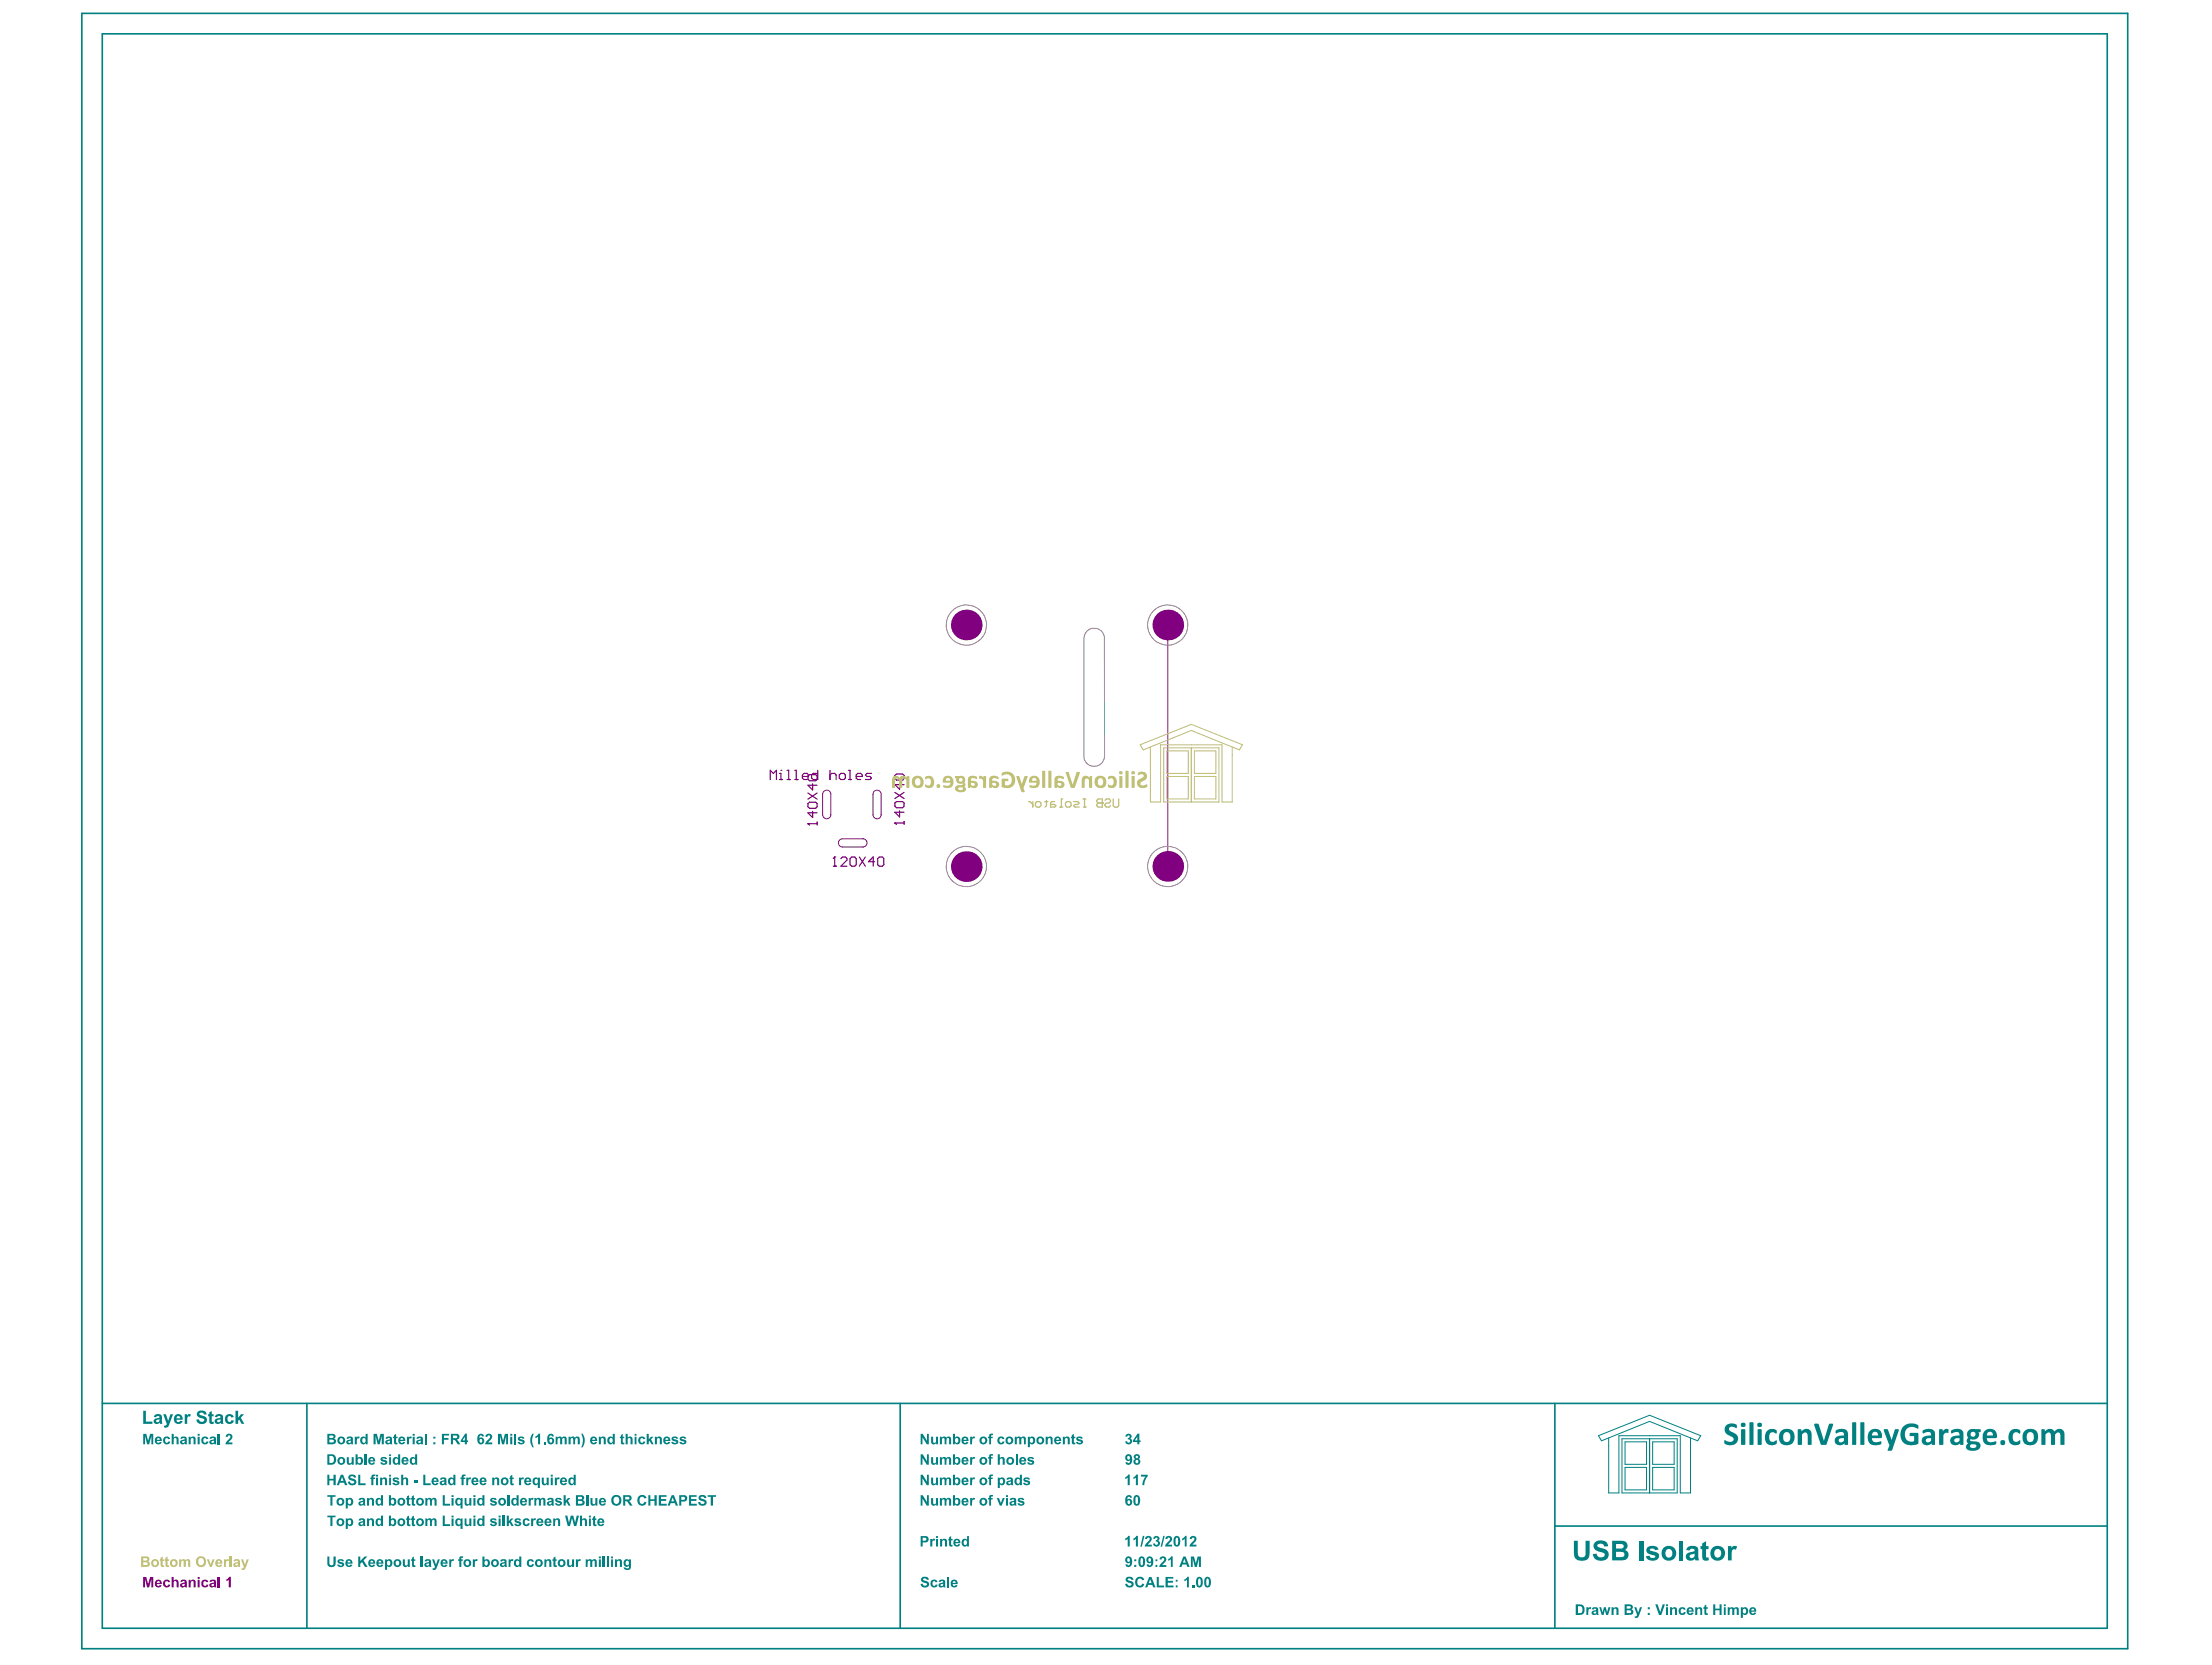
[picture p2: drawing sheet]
<svg xmlns="http://www.w3.org/2000/svg" width="271mm" height="204mm" viewBox="0 0 271 204" stroke-linecap="round" stroke-linejoin="round" font-family="sans-serif">
<path d="M195.8 175.8l6.2-2.5 6.3 2.5-.4 .7-5.9-2.4-5.8 2.4zM197 176.1v6.7h1.3v-7h7.5v7h1.3v-6.7M198.7 176.2h6.7v6.6h-6.7zM199 176.6h2.7v2.7h-2.7zM199 179.7h2.7v2.8h-2.7zM202 176.2v6.6M202.4 176.6h2.7v2.7h-2.7zM202.4 179.7h2.7v2.8h-2.7z" fill="none" stroke="#008080" stroke-width=".12"/>
<path d="M10 1.6h250.6v200.3h-250.6zM12.5 4.1h245.6v195.3h-245.6zM12.5 171.9h245.6M37.6 171.9v27.5M110.3 171.9v27.5M190.4 171.9v27.5M190.4 186.9h67.7" fill="none" stroke="#008080" stroke-width=".2"/>
<g fill="#008080">
<path d="M137.8 180.9l.2-.1 .2-.2h.2v1.3h-.3v-.9l-.3 .1z"/>
<path d="M138.8 180.9l.2-.1 .2-.2h.2v1.3h-.3v-.9l-.3 .1z"/>
<path d="M139.8 180.6h.8v.2l-.2 .3-.2 .4v.4h-.3v-.2l.2-.5 .2-.4h-.5z"/>
<path d="M137.9 175.7l.3-.1 .3 .1a.28 .28 0 0 1-.1 .5l.2 .1 .1 .2-.2 .3-.2 .1h-.3l-.2-.4h.2a.2 .2 0 0 0 .3 .2 .2 .2 0 0 0 0-.4h-.2l.1-.2a.16 .16 0 0 0 .2-.1 .16 .16 0 0 0-.1-.2 .16 .16 0 0 0-.2 .1h-.3z"/>
<path d="M142.1 190.7l.4-.1 .3 .2v.3l-.4 .6h.5v.2h-.9l.1-.3 .4-.4a.2 .2 0 0 0 .1-.3 .2 .2 0 0 0-.3 0v.1h-.3z"/>
<path d="M143.1 190.9l.2-.1 .1-.2h.2v1.3h-.2v-.9l-.3 .1z"/>
<path d="M145.9 190.6h.3l.3 .9 .2-.9h.4v1.3h-.3v-1l-.2 1h-.3l-.2-1v1h-.2z"/>
<path d="M17.5 172.8h.4v1.3h.8v.3h-1.2z"/>
<path d="M20 173.2h.3l.3 .8 .3-.8h.3l-.6 1.5-.2 .1h-.3v-.2a.24 .24 0 0 0 .3-.2z"/>
<path d="M22.6 173.2h.3v.2l.1-.1a.26 .26 0 0 1 .4-.1l-.1 .3a.25 .25 0 0 0-.3 0 .25 .25 0 0 0-.1 .3v.6h-.3z"/>
<path d="M24.2 172.9l.3-.2 .5 .1 .2 .2 .1 .2h-.3a.28 .28 0 0 0-.3-.2 .28 .28 0 0 0-.3 .2l.7 .3a.53 .53 0 0 1 .1 .7 .53 .53 0 0 1-.7 .2 .51 .51 0 0 1-.4-.6h.3a.33 .33 0 0 0 .3 .3 .33 .33 0 0 0 .3-.3l-.5-.2a.43 .43 0 0 1-.3-.7z"/>
<path d="M25.6 173l.3-.2v.4h.3v.2h-.3v.5a.14 .14 0 0 0 .1 .2 .14 .14 0 0 0 .2 0l-.1 .3h-.2l-.2-.1-.1-.9h-.1v-.2h.1z"/>
<path d="M27.6 173.4l.4-.2h.3l.2 .1 .1 .2-.3 .1a.25 .25 0 0 0-.3-.1 .25 .25 0 0 0-.1 .3 .25 .25 0 0 0 .1 .3 .25 .25 0 0 0 .3-.2l.3 .1-.1 .2-.3 .2h-.3a.66 .66 0 0 1-.3-1z"/>
<path d="M28.8 172.8h.4v.8l.3-.4h.4l-.4 .4 .4 .8h-.3l-.3-.6-.1 .2v.4h-.4z"/>
<path d="M17.5 175.6h.4l.2 .9 .3-.9h.4v1.3h-.3v-1.1l-.2 1.1h-.3l-.2-1.1v1.1h-.3z"/>
<path d="M20.1 176l.5-.1 .1 .1 .1 .2-.2 .1-.2-.2a.27 .27 0 0 0-.2 .4 .27 .27 0 0 0 .3 .2l.1-.2 .2 .1-.2 .3h-.3l-.2-.1-.1-.5z"/>
<path d="M21 175.6h.3v.5l.2-.2 .3 .2 .1 .8h-.3v-.5a.2 .2 0 0 0-.2-.3 .2 .2 0 0 0-.1 .3v.5h-.3z"/>
<path d="M23.1 175.9h.2v.2l.3-.2 .3 .1 .1 .9h-.3v-.5a.2 .2 0 0 0-.2-.3 .2 .2 0 0 0-.1 .3v.5h-.3z"/>
<path d="M24.8 176l.2-.1 .4 .1 .1 .2-.2 .1a.22 .22 0 0 0-.3-.1 .22 .22 0 0 0-.1 .3 .19 .19 0 0 0 .2 .2 .19 .19 0 0 0 .2-.2l.2 .1-.2 .3h-.2l-.3-.1-.1-.5z"/>
<path d="M26.7 175.6h.2v1.3h-.2z"/>
<path d="M27.7 175.7l.3-.1 .4 .1v.4l-.4 .6h.5v.2h-.9l.1-.3 .5-.5a.18 .18 0 0 0-.1-.3 .18 .18 0 0 0-.2 .2l-.3-.1z"/>
<path d="M112.9 193.2l.2-.1h.5l.2 .4h-.3a.2 .2 0 0 0-.2-.2 .2 .2 0 0 0-.2 .2l.5 .2 .2 .1a.51 .51 0 0 1-.4 .6 .51 .51 0 0 1-.6-.2v-.2l.2-.1a.25 .25 0 0 0 .3 .3 .25 .25 0 0 0 .2-.3l-.5-.2a.35 .35 0 0 1-.1-.5z"/>
<path d="M114.1 193.5l.5-.1 .2 .3-.2 .1a.23 .23 0 0 0-.4-.1 .23 .23 0 0 0 0 .3 .18 .18 0 0 0 .2 .2 .18 .18 0 0 0 .2-.2l.2 .1a.48 .48 0 0 1-.7 .2 .48 .48 0 0 1 0-.8z"/>
<path d="M116 193.1h.2v1.3h-.2z"/>
<path d="M113.9 188.5h.3v.1l.1-.2h.2v.1v.2a.25 .25 0 0 0-.3 .1 .25 .25 0 0 0 0 .3v.3h-.3z"/>
<path d="M115.1 188.5h.3v.1l.2-.2 .3 .1 .1 .9h-.3v-.5a.2 .2 0 0 0-.2-.3 .21 .21 0 0 0-.1 .4v.4h-.3z"/>
<path d="M116.2 188.3l.3-.2v.4h.2v.1h-.2v.6h.2l-.1 .2h-.2l-.2-.2v-.6h-.1z"/>
<path d="M112.8 183.1h.2l.5 .9v-.9h.3v1.3h-.3l-.5-.9v.9h-.2z"/>
<path d="M114 183.5h.3v.4a.2 .2 0 0 0 .2 .3 .2 .2 0 0 0 .1-.3v-.4h.3v.9h-.2v-.2l-.3 .2h-.2l-.2-.3z"/>
<path d="M115.1 183.5h.2v.1l.2-.2h.2a.17 .17 0 0 0 .2 .2 .17 .17 0 0 0 .2-.2 .31 .31 0 0 1 .4 .4v.6h-.3v-.5a.17 .17 0 0 0-.1-.3 .18 .18 0 0 0-.2 .3v.5h-.2v-.5a.18 .18 0 0 0-.2-.3 .18 .18 0 0 0-.1 .3v.5h-.3z"/>
<path d="M118.8 183.5h.3v.1a.22 .22 0 0 1 .3-.1v.2a.22 .22 0 0 0-.3 0 .22 .22 0 0 0 0 .3v.4h-.3z"/>
<path d="M121.2 183.2l.1-.1h.3v.2h-.1l-.1 .1v.1h.2v.1h-.2v.8h-.2v-.8h-.2v-.1h.2z"/>
<path d="M122.1 183.5h.3l.2 .6 .2-.6h.3l-.4 .9h-.2z"/>
<path d="M124.7 183.6l.3-.2a.33 .33 0 0 1 .4 .3h-.2l-.1-.1a.11 .11 0 0 0-.2 0 .11 .11 0 0 0 .1 .2h.1a.31 .31 0 0 1 .3 .4 .31 .31 0 0 1-.4 .2l-.2-.1-.2-.2h.3l.1 .1a.13 .13 0 0 0 .2 0 .13 .13 0 0 0-.1-.2h-.1a.33 .33 0 0 1-.3-.4z"/>
<path d="M112.8 180.6h.2l.5 .9v-.9h.3v1.3h-.3l-.5-.9v.9h-.2z"/>
<path d="M114 181h.3v.4a.2 .2 0 0 0 .2 .3 .2 .2 0 0 0 .1-.3v-.4h.3v.9h-.2v-.2l-.3 .2h-.2l-.2-.3z"/>
<path d="M115.1 181h.2v.1l.2-.2h.2a.17 .17 0 0 0 .2 .2 .17 .17 0 0 0 .2-.2 .31 .31 0 0 1 .4 .4v.6h-.3v-.5a.17 .17 0 0 0-.1-.3 .18 .18 0 0 0-.2 .3v.5h-.2v-.5a.18 .18 0 0 0-.2-.3 .18 .18 0 0 0-.1 .3v.5h-.3z"/>
<path d="M118.8 181h.3v.1a.22 .22 0 0 1 .3-.1v.2a.22 .22 0 0 0-.3 0 .22 .22 0 0 0 0 .3v.4h-.3z"/>
<path d="M121.2 180.7l.1-.1h.3v.2h-.1l-.1 .1v.1h.2v.1h-.2v.8h-.2v-.8h-.2v-.1h.2z"/>
<path d="M125.4 181.1l.3-.2a.33 .33 0 0 1 .4 .3h-.2l-.1-.1a.12 .12 0 0 0-.1 0 .12 .12 0 0 0-.1 .2h.3a.31 .31 0 0 1 .2 .4 .31 .31 0 0 1-.4 .2l-.3-.1-.1-.1 .3-.1a.17 .17 0 0 0 .2 .1 .17 .17 0 0 0 .1-.1l-.2-.1a.32 .32 0 0 1-.3-.4z"/>
<path d="M112.8 175.6h.2l.5 .9v-.9h.3v1.3h-.3l-.5-.9v.9h-.2z"/>
<path d="M114 175.9h.3v.5a.2 .2 0 0 0 .2 .3 .2 .2 0 0 0 .1-.3v-.5h.3v1h-.2v-.2l-.3 .2h-.2l-.2-.3z"/>
<path d="M115.1 175.9h.2v.2l.2-.2h.2a.17 .17 0 0 0 .2 .2 .17 .17 0 0 0 .2-.2 .31 .31 0 0 1 .4 .4v.6h-.3v-.5a.17 .17 0 0 0-.1-.3 .18 .18 0 0 0-.2 .3v.5h-.2v-.5a.18 .18 0 0 0-.2-.3 .18 .18 0 0 0-.1 .3v.5h-.3z"/>
<path d="M118.8 175.9h.3v.2a.22 .22 0 0 1 .3-.1v.2a.22 .22 0 0 0-.3 0 .22 .22 0 0 0 0 .3v.4h-.3z"/>
<path d="M121.2 175.7l.1-.1h.3v.2l-.1-.1-.1 .2h.2v.2h-.2v.8h-.2v-.8h-.2v-.2h.2z"/>
<path d="M122.3 176l.5-.1 .1 .1 .1 .2-.2 .1-.2-.2a.27 .27 0 0 0-.2 .4 .27 .27 0 0 0 .3 .2l.1-.2 .2 .1-.2 .3h-.2l-.3-.1-.1-.5z"/>
<path d="M124.3 175.9h.2v.2l.2-.2h.3l.1 .2 .1-.2h.3l.1 .2v.8h-.2v-.6a.17 .17 0 0 0-.2-.2 .17 .17 0 0 0-.1 .3v.5h-.3v-.5a.18 .18 0 0 0-.2-.3 .18 .18 0 0 0-.1 .3v.5h-.2z"/>
<path d="M128.1 175.9h.2v.2l.2-.2h.2l.2 .2v.8h-.2v-.6a.19 .19 0 0 0-.3-.2 .19 .19 0 0 0-.1 .3v.5h-.2z"/>
<path d="M130.2 175.9h.2v.2l.2-.2 .4 .1v.9h-.2v-.5a.2 .2 0 0 0-.2-.3 .22 .22 0 0 0-.2 .4v.4h-.2z"/>
<path d="M131.3 175.7l.2-.1v.3h.2v.2h-.2v.6h.2v.2h-.3l-.1-.2v-.6h-.1z"/>
<path d="M131.9 176.1l.3-.2a.32 .32 0 0 1 .4 .3h-.2l-.1-.1a.11 .11 0 0 0-.2 0 .11 .11 0 0 0 .1 .2h.1a.31 .31 0 0 1 .3 .4 .31 .31 0 0 1-.5 .2l-.2-.1-.1-.2h.2l.1 .1a.14 .14 0 0 0 .2 0 .14 .14 0 0 0 .1-.1l-.5-.2-.1-.2z"/>
<path d="M137.9 193.2l.2-.1h.5l.2 .4h-.3a.2 .2 0 0 0-.2-.2 .2 .2 0 0 0-.2 .2l.6 .2 .1 .1a.51 .51 0 0 1-.3 .6 .51 .51 0 0 1-.6-.2l-.1-.2 .3-.1a.25 .25 0 0 0 .2 .3 .25 .25 0 0 0 .3-.3l-.6-.2a.35 .35 0 0 1-.1-.5z"/>
<path d="M139.2 193.2l.3-.1h.4l.1 .1 .2 .3h-.3a.28 .28 0 0 0-.3-.2 .28 .28 0 0 0-.3 .3v.2a.33 .33 0 0 0 .4 .4l.2-.3 .3 .1-.2 .3-.3 .1-.4-.1-.1-.1-.2-.5z"/>
<path d="M141.7 193.1h.2v1.1h.7v.2h-.9z"/>
<path d="M142.8 193.1h.9v.2h-.7v.3h.7v.2h-.7v.4h.7v.2h-.9z"/>
<path d="M145.1 193.4l.1-.1 .2-.2h.2v1.3h-.2v-.9l-.3 .1z"/>
<path d="M146 194.1h.3v.3h-.3z"/>
<path d="M137.8 188.4l.2-.1 .2-.2h.2v1.3h-.3v-.9l-.3 .1z"/>
<path d="M138.8 188.4l.2-.1 .2-.2h.2v1.3h-.3v-.9l-.3 .1z"/>
<path d="M140 188.1h.2l-.3 1.3h-.2z"/>
<path d="M140.3 188.2l.4-.1 .3 .2 .1 .3-.5 .6h.5v.2h-.9l.1-.3 .4-.4a.2 .2 0 0 0 .1-.3 .2 .2 0 0 0-.3 0v.1h-.3z"/>
<path d="M141.3 188.2l.2-.1h.3a.3 .3 0 0 1 .2 .3 .3 .3 0 0 1-.2 .3l.3 .2v.2l-.2 .2-.2 .1-.3-.1-.2-.3h.3a.16 .16 0 0 0 .1 .2 .16 .16 0 0 0 .2-.1 .19 .19 0 0 0 0-.2 .19 .19 0 0 0-.2-.1v-.2a.16 .16 0 0 0 .2-.1 .16 .16 0 0 0-.1-.2 .16 .16 0 0 0-.2 .2l-.2-.1z"/>
<path d="M142.5 188.1h.2l-.4 1.3h-.1z"/>
<path d="M142.8 188.3l.3-.2 .4 .1 .1 .2-.1 .2-.4 .6h.5v.2h-.9l.1-.3 .4-.5a.18 .18 0 0 0 .1-.3 .18 .18 0 0 0-.3 .2h-.3z"/>
<path d="M144.8 188.4l.2-.1 .1-.2h.2v1.3h-.2v-.9l-.3 .1z"/>
<path d="M145.8 188.2l.4-.1 .3 .2v.4l-.4 .5h.4v.2h-.8l.1-.3 .5-.5a.18 .18 0 0 0-.1-.3 .18 .18 0 0 0-.2 .2h-.3z"/>
<path d="M42.5 178.5h.2v.4a.21 .21 0 0 0 .2 .3 .21 .21 0 0 0 .2-.3v-.4h.2v.9h-.2v-.2l-.1 .1a.31 .31 0 0 1-.4 .1 .31 .31 0 0 1-.1-.4z"/>
<path d="M44.7 178.1h.2v1.3h-.2z"/>
<path d="M46.7 178.5l.4-.1 .2 .1 .1 .2h-.2l-.1-.1a.11 .11 0 0 0-.2 0 .11 .11 0 0 0 0 .1l.2 .1a.32 .32 0 0 1 .3 .4 .32 .32 0 0 1-.5 .2l-.2-.1-.1-.2h.2a.18 .18 0 0 0 .2 .1 .18 .18 0 0 0 .2-.1l-.4-.2a.25 .25 0 0 1-.1-.4z"/>
<path d="M112.8 178.1h.2l.5 .9v-.9h.3v1.3h-.3l-.5-.9v.9h-.2z"/>
<path d="M114 178.5h.3v.4a.2 .2 0 0 0 .2 .3 .2 .2 0 0 0 .1-.3v-.4h.3v.9h-.2v-.2l-.3 .2h-.2l-.2-.3z"/>
<path d="M115.1 178.5h.2v.1l.2-.2h.2a.17 .17 0 0 0 .2 .2 .17 .17 0 0 0 .2-.2 .31 .31 0 0 1 .4 .4v.6h-.3v-.5a.17 .17 0 0 0-.1-.3 .18 .18 0 0 0-.2 .3v.5h-.2v-.5a.18 .18 0 0 0-.2-.3 .18 .18 0 0 0-.1 .3v.5h-.3z"/>
<path d="M118.8 178.5h.3v.1a.22 .22 0 0 1 .3-.1v.2a.22 .22 0 0 0-.3 0 .22 .22 0 0 0 0 .3v.4h-.3z"/>
<path d="M121.2 178.2l.1-.1h.3v.2h-.1l-.1 .1v.1h.2v.1h-.2v.8h-.2v-.8h-.2v-.1h.2z"/>
<path d="M122.2 178.1h.3v.5l.2-.2 .3 .1 .1 .9h-.3v-.5a.2 .2 0 0 0-.2-.3 .2 .2 0 0 0-.1 .3v.5h-.3z"/>
<path d="M124.4 178.1h.2v1.3h-.2z"/>
<path d="M125.9 178.6l.3-.2a.35 .35 0 0 1 .4 .3h-.2l-.1-.1a.12 .12 0 0 0-.1 0 .12 .12 0 0 0-.1 .2h.3a.31 .31 0 0 1 .3 .4 .31 .31 0 0 1-.5 .2 .35 .35 0 0 1-.4-.3h.3a.18 .18 0 0 0 .2 .1 .18 .18 0 0 0 .1-.1l-.5-.2-.1-.1z"/>
<path d="M40.1 190.6h.2v.7a.27 .27 0 0 0 .3 .4 .27 .27 0 0 0 .2-.4v-.7h.3v.8l-.1 .4-.3 .1-.4-.1-.2-.2z"/>
<path d="M41.4 191.1l.3-.2a.33 .33 0 0 1 .4 .3h-.2l-.1-.1a.11 .11 0 0 0-.2 0 .11 .11 0 0 0 0 .2h.2a.29 .29 0 0 1 .3 .3 .29 .29 0 0 1-.3 .3l-.4-.1-.1-.2h.2l.1 .1a.13 .13 0 0 0 .2 0 .13 .13 0 0 0 0-.2h-.1a.33 .33 0 0 1-.3-.4z"/>
<path d="M43.9 190.6h.2v.6l.6-.6h.3l-.5 .5 .5 .8h-.3l-.3-.6-.3 .2v.4h-.2z"/>
<path d="M49.3 191h.3v.4a.21 .21 0 0 0 .2 .3 .21 .21 0 0 0 .1-.3v-.4h.3v.9h-.2v-.2l-.3 .2h-.2l-.2-.3z"/>
<path d="M50.5 190.8l.2-.2v.4h.2v.1h-.2v.6h.2v.2h-.3l-.1-.1v-.7h-.2v-.1h.2z"/>
<path d="M51.5 190.6h.3v1.3h-.3z"/>
<path d="M52.9 191h.3l.2 .6 .2-.6h.3l-.4 1.1-.3 .2-.2-.1v-.1l.2-.1 .1-.1z"/>
<path d="M55 191h.3v.1a.21 .21 0 0 1 .3-.1l-.1 .2a.21 .21 0 0 0-.2 0 .21 .21 0 0 0 0 .3v.4h-.3z"/>
<path d="M56.3 190.7l.1-.1h.3v.2h-.2v.2h.2v.1h-.2v.8h-.2v-.8h-.2v-.1h.2z"/>
<path d="M57.9 191h.2v.1a.22 .22 0 0 1 .4-.1l-.1 .2a.22 .22 0 0 0-.2 .1 .22 .22 0 0 0 0 .2v.4h-.3z"/>
<path d="M62.3 191h.2v.1a.21 .21 0 0 1 .4-.1l-.1 .2a.23 .23 0 0 0-.3 0 .23 .23 0 0 0 0 .3v.4h-.2z"/>
<path d="M64.6 191.1l.2-.1 .3-.1 .2 .2 .1 .1-.2 .1-.2-.2-.2 .1v.1a.23 .23 0 0 0 0 .3 .23 .23 0 0 0 .3 0l.1-.1 .2 .1a.47 .47 0 0 1-.7 .2 .47 .47 0 0 1-.1-.7z"/>
<path d="M66.7 191h.2v.1l.2-.2h.2l.2 .2v.8h-.2v-.5a.21 .21 0 0 0-.2-.3 .21 .21 0 0 0-.2 .3v.5h-.2z"/>
<path d="M67.8 190.8l.2-.2v.4h.2v.1h-.2v.6h.2v.2h-.1a.25 .25 0 0 1-.3 0 .25 .25 0 0 1 0-.3v-.5h-.1v-.1h.1z"/>
<path d="M69.5 191h.2v.4a.21 .21 0 0 0 .2 .3 .21 .21 0 0 0 .2-.3v-.4h.2v.9h-.2v-.2l-.1 .1a.31 .31 0 0 1-.4 .1 .31 .31 0 0 1-.1-.4z"/>
<path d="M70.5 191h.3v.1a.21 .21 0 0 1 .3-.1v.2a.26 .26 0 0 0-.3 .1 .26 .26 0 0 0 0 .3v.3h-.3z"/>
<path d="M71.7 191h.3v.1l.2-.2h.1l.2 .2 .2-.2 .3 .1 .1 .1v.8h-.3v-.5a.18 .18 0 0 0-.2-.3 .18 .18 0 0 0-.1 .3v.5h-.2v-.5a.18 .18 0 0 0-.2-.3 .18 .18 0 0 0-.1 .3v.5h-.3z"/>
<path d="M73.8 190.6h.3v1.3h-.3z"/>
<path d="M74.3 190.6h.3v1.3h-.3z"/>
<path d="M75.3 191h.3v.1l.2-.2a.29 .29 0 0 1 .4 .4v.6h-.3v-.5a.2 .2 0 0 0-.2-.3 .2 .2 0 0 0-.1 .3v.5h-.3z"/>
<path d="M40.1 180.6h.2v.5h.5v-.5h.3v1.3h-.3v-.6h-.5v.6h-.2z"/>
<path d="M42.7 180.7l.3-.1h.4l.1 .1 .1 .3-.2-.1a.2 .2 0 0 0-.3-.1 .2 .2 0 0 0-.1 .2l.5 .2a.43 .43 0 0 1 .1 .5 .43 .43 0 0 1-.6 .2l-.3-.1-.1-.2v-.1l.3-.1a.26 .26 0 0 0 .2 .3 .26 .26 0 0 0 .3-.3l-.7-.2-.1-.2z"/>
<path d="M43.9 180.6h.2v1.1h.7v.2h-.9z"/>
<path d="M45.6 180.6h.4v.2h-.3v.2h.2v.1h-.2v.8h-.2v-.8h-.1v-.1h.1z"/>
<path d="M46.6 181h.2v.1l.2-.2 .3 .1 .1 .9h-.2v-.5a.21 .21 0 0 0-.3-.3 .21 .21 0 0 0-.1 .4v.4h-.2z"/>
<path d="M48.1 181.1l.3-.2a.4 .4 0 0 1 .5 .3h-.2l-.1-.1a.11 .11 0 0 0-.2 0 .11 .11 0 0 0 0 .2l.4 .1 .1 .2-.1 .2-.3 .1-.3-.1-.1-.2h.2l.1 .1a.13 .13 0 0 0 .2 0 .13 .13 0 0 0 0-.2h-.1a.33 .33 0 0 1-.4-.4z"/>
<path d="M49.1 180.6h.3v.5l.2-.2 .3 .1 .1 .9h-.3v-.5a.2 .2 0 0 0-.2-.3 .2 .2 0 0 0-.1 .3v.5h-.3z"/>
<path d="M50.7 181.3h.5v.2h-.5z"/>
<path d="M51.8 180.6h.3v1.1h.6v.2h-.9z"/>
<path d="M56.6 180.6h.4v.2h-.2v.2h.2v.1h-.2v.8h-.3v-.8h-.1v-.1h.1z"/>
<path d="M57.1 181h.2l.1 .1a.21 .21 0 0 1 .3-.1l-.1 .2a.23 .23 0 0 0-.2 0 .23 .23 0 0 0-.1 .3v.4h-.2z"/>
<path d="M60.3 181h.2v.1l.2-.2 .4 .1v.9h-.2v-.5a.2 .2 0 0 0-.2-.3 .22 .22 0 0 0-.2 .4v.4h-.2z"/>
<path d="M62.5 180.8l.2-.2v.4h.2v.1h-.2v.6h.2v.2h-.1a.26 .26 0 0 1-.2-.1 .26 .26 0 0 1-.1-.2v-.5h-.1z"/>
<path d="M63.6 181h.2v.1a.22 .22 0 0 1 .4-.1l-.1 .2a.25 .25 0 0 0-.3 .1 .25 .25 0 0 0 0 .3v.3h-.2z"/>
<path d="M66.4 181h.2v.4a.21 .21 0 0 0 .2 .3 .21 .21 0 0 0 .2-.3v-.4h.2v.9h-.2v-.2l-.3 .2-.2-.1-.1-.3z"/>
<path d="M68 181h.2v.1a.22 .22 0 0 1 .4-.1l-.1 .2a.22 .22 0 0 0-.3 0 .22 .22 0 0 0 0 .3v.4h-.2z"/>
<path d="M43.5 175.9h.2v.2a.21 .21 0 0 1 .4-.1l-.1 .2a.26 .26 0 0 0-.3 .1 .26 .26 0 0 0 0 .3v.3h-.2z"/>
<path d="M45.8 175.6h.4l.2 .9 .2-.9h.4v1.3h-.2v-1.1l-.3 1.1h-.2l-.3-1.1v1.1h-.2z"/>
<path d="M48.3 175.7l.2-.1v.3h.2v.2h-.2v.6h.2v.2h-.1a.25 .25 0 0 1-.3-.1 .25 .25 0 0 1 0-.2v-.5h-.2v-.2h.2z"/>
<path d="M49.8 175.9h.3v.2a.22 .22 0 0 1 .3-.1v.2a.22 .22 0 0 0-.3 0 .22 .22 0 0 0 0 .3v.4h-.3z"/>
<path d="M52 175.6h.3v1.3h-.3z"/>
<path d="M54.1 175.6h.9v.2h-.6v.3h.5v.2h-.5v.6h-.3z"/>
<path d="M59.5 175.7l.4-.1 .3 .1 .1 .4-.5 .6h.5v.2h-.9l.1-.3 .4-.4a.2 .2 0 0 0 .2-.2 .2 .2 0 0 0-.3-.2l-.1 .2-.3-.1z"/>
<path d="M61 175.6h.4l.2 .9 .2-.9h.4v1.3h-.2v-1.1l-.3 1.1h-.2l-.3-1.1v1.1h-.2z"/>
<path d="M63 175.6h.2v1.3h-.2z"/>
<path d="M63.5 176.1l.3-.2a.33 .33 0 0 1 .4 .3h-.2l-.1-.1a.11 .11 0 0 0-.2 0 .11 .11 0 0 0 0 .2l.5 .1 .1 .2-.1 .2-.3 .1-.4-.1-.1-.2h.2l.2 .1a.14 .14 0 0 0 .2 0 .14 .14 0 0 0 0-.2 .14 .14 0 0 0-.2 0l-.3-.1-.1-.2z"/>
<path d="M65.2 175.6h.2l-.2 .6v.6l.2 .5-.2-.1-.2-.6v-.5z"/>
<path d="M65.6 175.9l.2-.1 .2-.2h.2v1.3h-.3v-1l-.3 .2z"/>
<path d="M66.6 176.6h.2v.3h-.2z"/>
<path d="M68.1 175.9h.2v.2l.1-.2a.25 .25 0 0 1 .4 .2 .31 .31 0 0 1 .4-.2 .31 .31 0 0 1 .2 .4v.6h-.2v-.5a.21 .21 0 0 0-.3-.3 .18 .18 0 0 0 0 .3v.5h-.3v-.5a.17 .17 0 0 0-.1-.3 .17 .17 0 0 0-.2 .2v.6h-.2z"/>
<path d="M69.6 175.9h.3v.2l.1-.2a.25 .25 0 0 1 .4 .2l.2-.2 .3 .1 .1 .9h-.2v-.6a.18 .18 0 0 0-.2-.2 .18 .18 0 0 0-.2 .3v.5h-.2v-.6a.18 .18 0 0 0-.2-.2 .18 .18 0 0 0-.1 .3v.5h-.3z"/>
<path d="M71.2 175.6h.2l.2 .6v.6l-.2 .5h-.2l.2-.7v-.5z"/>
<path d="M73.3 175.9h.3v.2l.2-.2 .3 .1 .1 .9h-.3v-.5a.21 .21 0 0 0-.2-.3 .21 .21 0 0 0-.1 .4v.4h-.3z"/>
<path d="M76.1 175.7l.2-.1v.3h.2v.2h-.2v.5l.2 .1v.2h-.2l-.2-.1v-.7h-.2v-.2h.2z"/>
<path d="M76.6 175.6h.3v.5l.2-.2 .3 .2 .1 .8h-.3v-.5a.2 .2 0 0 0-.2-.3 .2 .2 0 0 0-.1 .3v.5h-.3z"/>
<path d="M78.3 176.1l.2-.2h.3l.2 .3-.2 .1a.18 .18 0 0 0-.2-.2 .18 .18 0 0 0-.2 .2 .22 .22 0 0 0 .1 .4 .22 .22 0 0 0 .3-.2l.2 .1-.2 .3h-.2l-.3-.1-.1-.3z"/>
<path d="M79.2 175.6h.3v.7l.2-.4h.3l-.3 .4 .4 .6h-.3l-.2-.4-.1 .1v.3h-.3z"/>
<path d="M80.2 175.9h.2v.2l.2-.2 .4 .1 .1 .9h-.3v-.5a.2 .2 0 0 0-.2-.3 .21 .21 0 0 0-.1 .4v.4h-.3z"/>
<path d="M82.3 176.1l.3-.2a.33 .33 0 0 1 .4 .3h-.2l-.1-.1a.11 .11 0 0 0-.2 0 .11 .11 0 0 0 .1 .2h.1a.31 .31 0 0 1 .3 .4 .31 .31 0 0 1-.4 .2l-.2-.1-.2-.2h.3l.1 .1a.13 .13 0 0 0 .2 0 .13 .13 0 0 0-.1-.2h-.1a.33 .33 0 0 1-.3-.4z"/>
<path d="M83.3 176.1l.1-.2h.4l.2 .3h-.2l-.1-.1a.12 .12 0 0 0-.1 0 .12 .12 0 0 0-.1 .2h.3a.31 .31 0 0 1 .2 .4 .31 .31 0 0 1-.4 .2l-.3-.1-.1-.1 .3-.1a.22 .22 0 0 0 .3 0l-.2-.1a.32 .32 0 0 1-.3-.4z"/>
<path d="M192.8 188.7h.5v1.4a.51 .51 0 0 0 .5 .6 .51 .51 0 0 0 .4-.7v-1.3h.5v1.6a.77 .77 0 0 1-.9 .8h-.1a.86 .86 0 0 1-.9-1.1z"/>
<path d="M195.3 189v-.1a1.07 1.07 0 0 1 1.6 .2l.1 .3h-.5a.45 .45 0 0 0-.4-.4 .45 .45 0 0 0-.5 .3l.1 .1 .5 .2a.78 .78 0 0 1 .8 .9 .78 .78 0 0 1-.9 .6h-.1a.82 .82 0 0 1-.9-.8h.5a.51 .51 0 0 0 .4 .4 .51 .51 0 0 0 .6-.4l-.3-.2-.5-.1a.71 .71 0 0 1-.5-1z"/>
<path d="M200.8 188.7h.5v2.4h-.5z"/>
<path d="M201.8 189.5l.3-.2h.3a.67 .67 0 0 1 .8 .5h-.5l-.2-.1a.34 .34 0 0 0-.4 .1l.4 .2a.64 .64 0 0 1 .7 .6 .91 .91 0 0 1-1.5 .2l-.1-.2 .4-.1a.38 .38 0 0 0 .4 .3 .38 .38 0 0 0 .3-.2l-.2-.2a.71 .71 0 0 1-.9-.6z"/>
<path d="M205.7 188.7h.4v2.4h-.4z"/>
<path d="M208.5 189l.5-.3v.6h.3v.4h-.3v.7a.21 .21 0 0 0 0 .3 .21 .21 0 0 0 .3 0v.4h-.4a.48 .48 0 0 1-.4-.6v-.8h-.2v-.4h.2z"/>
<path d="M211.6 189.3h.5v.3v-.1a.44 .44 0 0 1 .7-.1l-.2 .4a.37 .37 0 0 0-.4 .1 .37 .37 0 0 0-.1 .4v.8h-.5z"/>
<path d="M40.1 185.6h1v.2h-.4v1.1h-.2v-1.1h-.4z"/>
<path d="M45 186h.2v.1l.2-.2 .3 .1 .1 .9h-.2v-.5a.21 .21 0 0 0-.3-.3 .21 .21 0 0 0-.1 .4v.4h-.2z"/>
<path d="M49.8 185.8l.3-.2v.4h.2v.1h-.2v.6h.2v.2h-.1a.26 .26 0 0 1-.3-.1 .26 .26 0 0 1-.1-.2v-.5h-.1z"/>
<path d="M50.4 185.8l.3-.2v.4h.1v.1h-.1v.6h.1v.2h-.2l-.1-.1-.1-.7h-.1v-.1h.1z"/>
<path d="M52.1 186h.2v.1l.2-.1a.25 .25 0 0 1 .4 .1l.2-.2a.31 .31 0 0 1 .4 .4v.6h-.3v-.5a.18 .18 0 0 0-.2-.3 .18 .18 0 0 0-.1 .3v.5h-.2v-.5a.19 .19 0 0 0-.2-.3 .19 .19 0 0 0-.2 .3v.5h-.2z"/>
<path d="M54.2 185.6h.3v1.1h.6v.2h-.9z"/>
<path d="M56.9 186h.2v.4a.21 .21 0 0 0 .2 .3 .21 .21 0 0 0 .2-.3v-.4h.2v.9h-.2v-.2l-.2 .2h-.2a.28 .28 0 0 1-.2-.4z"/>
<path d="M60.1 186l.3-.1a.35 .35 0 0 1 .4 .3h-.2l-.1-.1a.12 .12 0 0 0-.1 0 .12 .12 0 0 0-.1 .1 .12 .12 0 0 0 .2 .1 .31 .31 0 0 1 .3 .4 .31 .31 0 0 1-.5 .2l-.2-.1-.1-.2h.2l.1 .1h.2a.11 .11 0 0 0 .1-.1 .11 .11 0 0 0-.2-.1l-.2-.1a.25 .25 0 0 1-.1-.4z"/>
<path d="M61.6 185.6h.2v1.3h-.2z"/>
<path d="M62.1 185.6h.2v.7l.3-.3h.3l-.3 .3 .3 .6h-.3l-.2-.4-.1 .1v.3h-.2z"/>
<path d="M63.1 186l.5-.1 .2 .3h-.2l-.1-.1a.11 .11 0 0 0-.2 0 .11 .11 0 0 0 0 .1l.2 .1a.32 .32 0 0 1 .3 .4 .32 .32 0 0 1-.5 .2l-.2-.1-.1-.2h.2a.18 .18 0 0 0 .2 .1 .18 .18 0 0 0 .2-.1l-.4-.2a.25 .25 0 0 1-.1-.4z"/>
<path d="M64.1 186.1l.3-.2h.2l.3 .3-.3 .1a.18 .18 0 0 0-.2-.2 .18 .18 0 0 0-.1 .3 .21 .21 0 0 0 .1 .3 .21 .21 0 0 0 .3-.2l.2 .1a.46 .46 0 0 1-.7 .2 .46 .46 0 0 1-.1-.7z"/>
<path d="M65.1 186h.2v.1l.1-.1 .2-.1 .1 .1-.1 .2a.24 .24 0 0 0-.3 .1 .24 .24 0 0 0 0 .3v.3h-.2z"/>
<path d="M67.8 186h.2v.1l.3-.2a.26 .26 0 0 1 .3 .3v.7h-.2v-.5a.21 .21 0 0 0-.3-.3 .21 .21 0 0 0-.1 .4v.4h-.2z"/>
<path d="M69.2 185.6h.3l.2 .9 .2-.9h.3l.2 .9 .2-.9h.3l-.3 1.3h-.3l-.2-1-.3 1h-.3z"/>
<path d="M71 185.6h.3v.5l.2-.2 .3 .2 .1 .8h-.3v-.6a.19 .19 0 0 0-.2-.2 .19 .19 0 0 0-.1 .3v.5h-.3z"/>
<path d="M72.6 185.8l.3-.2v.4h.1v.1h-.1v.6h.1v.2h-.2l-.1-.1-.1-.7h-.1v-.1h.1z"/>
<path d="M194.3 196.8h.2v.2a.24 .24 0 0 1 .4-.1l-.1 .2a.22 .22 0 0 0-.2 0 .22 .22 0 0 0 0 .3l-.1 .4h-.2z"/>
<path d="M195.9 196.8h.2l.2 .7 .2-.7h.2l.1 .7 .2-.7h.3l-.3 1h-.3l-.1-.6-.2 .6h-.2z"/>
<path d="M197.4 196.8h.2v.2l.2-.2 .4 .1v.9h-.2v-.5a.2 .2 0 0 0-.2-.3 .2 .2 0 0 0-.2 .3v.5h-.2z"/>
<path d="M200.2 196.8h.2l.2 .7 .3-.7h.2l-.4 1.1-.2 .2h-.3v-.2l.2 .1 .1-.2z"/>
<path d="M202.7 196.5h.3l.4 .9 .3-.9h.2l-.4 1.3h-.3z"/>
<path d="M204.6 196.8h.2v.2l.2-.2 .4 .1v.9h-.2v-.5a.21 .21 0 0 0-.3-.3 .2 .2 0 0 0-.1 .3v.5h-.2z"/>
<path d="M205.7 196.9l.4-.1a.31 .31 0 0 1 .4 .3l-.3 .1a.22 .22 0 0 0-.3-.2 .22 .22 0 0 0 0 .4 .19 .19 0 0 0 .1 .2 .19 .19 0 0 0 .2-.2l.3 .1-.2 .3h-.4l-.2-.1-.1-.5z"/>
<path d="M207.6 196.8h.3v.2l.2-.2h.2l.2 .2v.8h-.2v-.5a.21 .21 0 0 0-.2-.3 .21 .21 0 0 0-.2 .3v.5h-.3z"/>
<path d="M208.8 196.7l.2-.2v.3h.2v.2h-.2v.5v.1h.2l-.1 .2a.27 .27 0 0 1-.3-.1 .27 .27 0 0 1 0-.3v-.4h-.2v-.2h.2z"/>
<path d="M209.8 196.5h.3v.5h.5v-.5h.3v1.3h-.3v-.6h-.5v.6h-.3z"/>
<path d="M211.6 196.8h.2v.2l.2-.2 .2 .1a.15 .15 0 0 0 .2 .1 .15 .15 0 0 0 .1-.1l.3-.1 .1 .2 .1 .8h-.3v-.6a.17 .17 0 0 0-.2-.2 .17 .17 0 0 0-.1 .3v.5h-.2v-.6a.17 .17 0 0 0-.2-.2 .17 .17 0 0 0-.1 .3l-.1 .5h-.2z"/>
<path d="M40.1 183.1h1v.2h-.4v1.1h-.2v-1.1h-.4z"/>
<path d="M45 183.5h.2v.1l.2-.2 .3 .1 .1 .9h-.2v-.5a.21 .21 0 0 0-.3-.3 .21 .21 0 0 0-.1 .4v.4h-.2z"/>
<path d="M49.8 183.3l.3-.2v.4h.2v.1h-.2v.6h.2v.2h-.1a.26 .26 0 0 1-.3-.1 .26 .26 0 0 1-.1-.2v-.5h-.1z"/>
<path d="M50.4 183.3l.3-.2v.4h.1v.1h-.1v.6h.1v.2h-.2l-.1-.1-.1-.7h-.1v-.1h.1z"/>
<path d="M52.1 183.5h.2v.1l.2-.1a.25 .25 0 0 1 .4 .1l.2-.2a.31 .31 0 0 1 .4 .4v.6h-.3v-.5a.18 .18 0 0 0-.2-.3 .18 .18 0 0 0-.1 .3v.5h-.2v-.5a.19 .19 0 0 0-.2-.3 .19 .19 0 0 0-.2 .3v.5h-.2z"/>
<path d="M54.2 183.1h.3v1.1h.6v.2h-.9z"/>
<path d="M56.9 183.5h.2v.4a.21 .21 0 0 0 .2 .3 .21 .21 0 0 0 .2-.3v-.4h.2v.9h-.2v-.2l-.2 .2h-.2a.28 .28 0 0 1-.2-.4z"/>
<path d="M60.1 183.5l.3-.1a.35 .35 0 0 1 .4 .3h-.2l-.1-.1a.12 .12 0 0 0-.1 0 .12 .12 0 0 0-.1 .1 .12 .12 0 0 0 .2 .1 .31 .31 0 0 1 .3 .4 .31 .31 0 0 1-.5 .2l-.2-.1-.1-.2h.2l.1 .1h.2a.11 .11 0 0 0 .1-.1 .11 .11 0 0 0-.2-.1l-.2-.1a.25 .25 0 0 1-.1-.4z"/>
<path d="M62.2 183.1h.2v1.3h-.2z"/>
<path d="M64.8 183.5h.2v.1l.1-.1 .2-.1 .1 .1-.1 .2a.24 .24 0 0 0-.3 .1 .24 .24 0 0 0 0 .3v.3h-.2z"/>
<path d="M65.5 183.5h.2v.1l.2-.2h.2l.1 .2 .2-.2 .3 .1 .1 .1v.8h-.2v-.5a.18 .18 0 0 0-.2-.3 .18 .18 0 0 0-.1 .3v.5h-.3v-.5a.17 .17 0 0 0-.1-.3 .17 .17 0 0 0-.2 .2v.6h-.2z"/>
<path d="M68.1 183.5l.3-.1a.35 .35 0 0 1 .4 .3h-.2l-.1-.1a.12 .12 0 0 0-.2 0 .12 .12 0 0 0 0 .1 .12 .12 0 0 0 .1 .1h.1a.31 .31 0 0 1 .3 .4 .31 .31 0 0 1-.5 .2l-.2-.1-.1-.2h.2l.1 .1h.1a.11 .11 0 0 0 .2-.1 .11 .11 0 0 0-.2-.1l-.4-.2z"/>
<path d="M69 183.1h.3v.7l.3-.3h.3l-.3 .3 .3 .6h-.3l-.2-.4-.1 .1v.3h-.3z"/>
<path d="M71.8 183.1h.3v1.3h-.3z"/>
<path d="M72.3 183.5h.3v.4a.21 .21 0 0 0 .2 .3 .21 .21 0 0 0 .1-.3v-.4h.3v.9h-.3v-.2l-.1 .2h-.4l-.1-.3z"/>
<path d="M78.2 183.2l.2-.1h.4l.3 .1 .1 .3h-.3l-.1-.2h-.3l-.1 .1-.1 .4a.32 .32 0 0 0 .3 .4l.2-.1 .1-.2 .3 .1-.1 .2-.2 .2h-.3l-.3-.1-.2-.5v-.4z"/>
<path d="M79.4 183.1h.3v.5h.5v-.5h.2v1.3h-.2v-.6h-.5v.6h-.3z"/>
<path d="M80.7 183.1h.9v.2h-.6v.3h.6v.2h-.6v.4h.7v.2h-1z"/>
<path d="M84.4 183.1h.9v.2h-.7v.3h.7v.2h-.7v.4h.7v.2h-.9z"/>
<path d="M85.6 183.2l.3-.1h.5l.1 .4h-.2a.21 .21 0 0 0-.3-.2 .21 .21 0 0 0-.2 .2l.6 .2a.42 .42 0 0 1 0 .6 .42 .42 0 0 1-.5 .1l-.2-.1-.2-.2v-.1l.3-.1a.26 .26 0 0 0 .2 .3 .26 .26 0 0 0 .3-.2l-.6-.3-.1-.2z"/>
<path d="M86.7 183.1h1v.2h-.4v1.1h-.2v-1.1h-.4z"/>
<path d="M211.3 174.6l.5-.3 .7 .1a.28 .28 0 0 1 .2 .2 .28 .28 0 0 1-.1 .3l-.3-.2a.32 .32 0 0 0-.5 .2 .32 .32 0 0 0 .2 .4l.6 .3 .2 .2a.84 .84 0 0 1-.1 .9 .84 .84 0 0 1-.9 .3h-.2a.37 .37 0 0 1-.4-.2 .37 .37 0 0 1 .1-.4l.5 .2a.37 .37 0 0 0 .5-.3 .37 .37 0 0 0-.4-.4l-.3-.2-.3-.4-.1-.4z"/>
<path d="M214.3 174.2h.5l-.1 2.8-.4-.1z"/>
<path d="M216.4 175.3a.75 .75 0 0 1 1.2 0 .16 .16 0 0 1 0 .3 .16 .16 0 0 1-.2-.1 .46 .46 0 0 0-.6 0 .46 .46 0 0 0-.1 .6v.1a.46 .46 0 0 0 .3 .4 .46 .46 0 0 0 .6-.2v.1a.51 .51 0 0 1-.7 .5 .94 .94 0 0 1-.7-1.4z"/>
<path d="M220.2 175h.4v.3l.1-.1a.67 .67 0 0 1 .8-.2 .67 .67 0 0 1 .4 .8l-.1 1.2-.4-.1v-1.1a.36 .36 0 0 0-.3-.4 .36 .36 0 0 0-.4 .3v1.2l-.5 .1z"/>
<path d="M222.2 174.4h.5l.7 2.1 .6-2.1 .1-.1a.23 .23 0 0 1 .3 0 .23 .23 0 0 1 .1 .3l-.8 2.3-.6 .1z"/>
<path d="M226.9 174.2h.5l-.1 2.8-.4-.1z"/>
<path d="M227.9 174.2h.5l-.1 2.8-.4-.1z"/>
<path d="M230.7 175l.5 .1 .5 1.3 .4-1.4h.1a.23 .23 0 0 1 .2 0 .23 .23 0 0 1 .2 .2l-.8 2.4-.2 .1a.22 .22 0 0 1-.2 0 .22 .22 0 0 1-.2-.1l.2-.6z"/>
<path d="M233.1 174.7a1.57 1.57 0 0 1 1.8-.2l.1 .1a.18 .18 0 0 1 0 .3 .18 .18 0 0 1-.2 0l-.5-.2-.4 .1a.95 .95 0 0 0-.6 .9 .95 .95 0 0 0 .6 .9l.5-.1v-.6h-.5v-.4h1v1.3l-.9 .2a1.33 1.33 0 0 1-1-2.1z"/>
<path d="M237.5 175h.4l.1 .3a.5 .5 0 0 1 .6-.3l.1 .1a.25 .25 0 0 1-.2 .4 .35 .35 0 0 0-.5 .3v1.1l-.4 .1z"/>
<path d="M246.2 175.3a.81 .81 0 0 1 1.3 0 .17 .17 0 0 1 0 .2 .17 .17 0 0 1-.3 0 .44 .44 0 0 0-.5 0 .44 .44 0 0 0-.2 .5v.1a.43 .43 0 0 0 .4 .5l.3-.1a.16 .16 0 0 1 .3-.1 .14 .14 0 0 1 0 .2v.2l-.2 .1-.4 .1a.91 .91 0 0 1-.9-1.3z"/>
<path d="M250 175h.4l.1 .3v-.1a.67 .67 0 0 1 1.1 .1h.1a.66 .66 0 0 1 .8-.3 .66 .66 0 0 1 .4 .7l-.1 1.3-.4-.1v-1.1a.33 .33 0 0 0-.3-.4 .33 .33 0 0 0-.4 .3v1.2l-.1 .1-.4-.1v-1.1a.34 .34 0 0 0-.2-.4 .34 .34 0 0 0-.4 .2l-.1 1.3-.4 .1z"/>
<path d="M137.9 183.2l.3-.1h.3l.1 .3h-.2a.16 .16 0 0 0-.2-.1 .16 .16 0 0 0-.1 .2v.2l.2-.2 .3 .3v.3l-.2 .3h-.3l-.2-.3-.1-.5zM138.1 183.8a.21 .21 0 0 0 0 .3 .21 .21 0 0 0 .3 0 .21 .21 0 0 0 0-.3 .21 .21 0 0 0-.3 0z"/>
<path d="M138.9 183.2l.3-.1h.2a.83 .83 0 0 1 0 1.3l-.4-.1-.2-.2v-.4zM139.1 183.3v.7a.17 .17 0 0 0 .2 .2 .17 .17 0 0 0 .1-.3v-.5l-.1-.1z"/>
<path d="M139.3 175.6h.3v.8h.1v.2h-.1v.3h-.3v-.3h-.5v-.2zM139.3 175.9l-.3 .5h.3z"/>
<path d="M137.9 178.2l.4-.1 .3 .2v.7l-.2 .3a.37 .37 0 0 1-.6-.2h.3a.14 .14 0 0 0 .1 .1 .14 .14 0 0 0 .1-.1l.1-.3-.3 .1-.3-.2zM138.1 178.4a.22 .22 0 0 0 0 .3 .22 .22 0 0 0 .2 0l.1-.1a.21 .21 0 0 0-.2-.3z"/>
<path d="M139 178.2l.3-.1 .3 .2a.27 .27 0 0 1-.1 .4 .39 .39 0 0 1 .1 .6 .39 .39 0 0 1-.6 0 .39 .39 0 0 1 .1-.6l-.3-.2zM139.1 178.4a.15 .15 0 0 0 .3 0 .15 .15 0 0 0-.3 0zM139.1 179a.2 .2 0 0 0 .4 0 .2 .2 0 0 0-.4 0z"/>
<path d="M137.9 190.7l.4-.1 .3 .2v.7l-.2 .3a.37 .37 0 0 1-.6-.2h.3a.14 .14 0 0 0 .1 .1 .14 .14 0 0 0 .1-.1l.1-.3-.3 .1-.3-.2zM138.1 190.9a.22 .22 0 0 0 0 .3 .22 .22 0 0 0 .2 0l.1-.1a.21 .21 0 0 0-.2-.3z"/>
<path d="M138.9 191h.3v.2h-.3zM138.9 191.6h.3v.3h-.3z"/>
<path d="M139.6 190.7l.2-.1 .3 .1 .1 .2 .1 .5a.43 .43 0 0 1-.5 .5 .43 .43 0 0 1-.4-.6zM139.7 190.9v.6a.14 .14 0 0 0 .2 .2 .14 .14 0 0 0 .1-.2v-.5a.14 .14 0 0 0-.1-.2 .14 .14 0 0 0-.2 .1z"/>
<path d="M140.5 190.8l.3-.2h.2l.2 .2 .1 .2v.4l-.2 .4-.3 .1h-.2l-.2-.3h.3a.18 .18 0 0 0 .2 .1 .18 .18 0 0 0 .1-.3v-.1l-.1 .1-.4-.1-.1-.2zM140.7 190.9a.21 .21 0 0 0-.1 .3 .21 .21 0 0 0 .4 0 .21 .21 0 0 0 0-.3 .21 .21 0 0 0-.3 0z"/>
<path d="M141.5 191h.3v.2h-.3zM141.5 191.6h.3v.3h-.3z"/>
<path d="M144.9 190.6h.3l.5 1.3h-.3l-.1-.3h-.5l-.1 .3h-.3zM145.1 190.9l-.2 .5h.3z"/>
<path d="M18.9 173.4l.1-.2h.4a.39 .39 0 0 1 .4 .4l.1 .8h-.3v-.2l-.1 .1a.37 .37 0 0 1-.7-.1 .37 .37 0 0 1 .4-.5 .17 .17 0 0 0 .3 0 .17 .17 0 0 0 0-.3 .25 .25 0 0 0-.4 .2l-.3-.1zM19.1 174a.21 .21 0 0 0 .3 .2 .21 .21 0 0 0 .1-.4z"/>
<path d="M21.5 173.3l.3-.1h.2l.3 .1 .1 .2v.4h-.8a.22 .22 0 0 0 .2 .2 .22 .22 0 0 0 .3-.1h.3a.58 .58 0 0 1-.9 .3 .58 .58 0 0 1-.2-.8zM21.7 173.5l-.1 .2h.5a.24 .24 0 0 0-.2-.3 .24 .24 0 0 0-.2 .1z"/>
<path d="M26.4 173.3l.3-.1h.4l.2 .1 .1 1.1h-.3l-.1-.1a.38 .38 0 0 1-.7-.1 .38 .38 0 0 1 .5-.5 .16 .16 0 0 0 .2-.2 .16 .16 0 0 0-.3-.1l-.1 .2-.3-.1zM26.6 173.9a.19 .19 0 0 0 .3 .2 .19 .19 0 0 0 0-.3z"/>
<path d="M19.1 176.1l.4-.2 .3 .2v.4h-.6a.18 .18 0 0 0 .1 .2 .18 .18 0 0 0 .3-.1h.2a.47 .47 0 0 1-.7 .2 .47 .47 0 0 1 0-.7zM19.2 176.2v.1h.4a.18 .18 0 0 0-.2-.2 .18 .18 0 0 0-.2 .1z"/>
<path d="M22.2 176l.5-.1 .2 .2v.8h-.2v-.1l-.3 .1a.29 .29 0 0 1-.3-.3 .29 .29 0 0 1 .4-.3 .12 .12 0 0 0 .1-.1 .12 .12 0 0 0 0-.1 .12 .12 0 0 0-.2 0l-.1 .1h-.2zM22.3 176.5a.16 .16 0 0 0 .2 .2 .16 .16 0 0 0 .1-.3z"/>
<path d="M24.2 175.6h.3v.2h-.3zM24.2 175.9h.3v1h-.3z"/>
<path d="M25.8 176l.4-.1 .2 .2 .1 .8h-.2l-.1-.1-.2 .1a.29 .29 0 0 1-.4-.3 .29 .29 0 0 1 .4-.3h.1a.12 .12 0 0 0 .1-.1 .12 .12 0 0 0-.1-.1 .12 .12 0 0 0-.1 0l-.1 .1h-.2zM25.9 176.6a.18 .18 0 0 0 .2 .1 .18 .18 0 0 0 .1-.3z"/>
<path d="M115.1 193.5l.4-.1 .3 .2v.8h-.2l-.1-.1-.3 .1a.28 .28 0 0 1-.2-.3 .28 .28 0 0 1 .3-.3h.1a.12 .12 0 0 0 .1-.2 .12 .12 0 0 0-.2 0l-.1 .1h-.2zM115.2 194.1a.17 .17 0 0 0 .2 .1 .17 .17 0 0 0 .1-.3z"/>
<path d="M116.5 193.6l.2-.1 .3-.1 .2 .2 .1 .4h-.6a.18 .18 0 0 0 .1 .2 .18 .18 0 0 0 .2-.1h.3a.47 .47 0 0 1-.7 .2 .47 .47 0 0 1-.1-.7zM116.7 193.7v.1h.3a.18 .18 0 0 0-.1-.2 .18 .18 0 0 0-.2 .1z"/>
<path d="M112.8 188.1h.7l.2 .2v.1l-.1 .4-.6 .1v.5h-.2zM113 188.3v.4h.2a.21 .21 0 0 0 .2-.1 .21 .21 0 0 0 0-.2z"/>
<path d="M114.6 188.1h.3v.2h-.3zM114.6 188.5h.3v.9h-.3z"/>
<path d="M116.9 188.6l.4-.2 .3 .2v.4h-.6a.18 .18 0 0 0 .1 .2 .18 .18 0 0 0 .3-.1h.2a.47 .47 0 0 1-.7 .2 .47 .47 0 0 1 0-.7zM117 188.7v.1h.4a.19 .19 0 0 0-.1-.1 .19 .19 0 0 0-.2 0z"/>
<path d="M117.9 188.5l.4-.1 .2 .2v-.5h.2v1.3h-.2v-.2l-.3 .2-.3-.1-.1-.5zM118.1 188.7v.1a.22 .22 0 0 0 0 .4 .22 .22 0 0 0 .3-.2 .24 .24 0 0 0 0-.3 .24 .24 0 0 0-.3 0z"/>
<path d="M116.7 183.1h.3v.5l.1-.2h.2l.3 .2v.4l-.1 .3-.3 .1-.3-.2v.2h-.2zM117 183.7v.1a.24 .24 0 0 0 0 .3 .24 .24 0 0 0 .3 0l.1-.1a.23 .23 0 0 0-.1-.3 .23 .23 0 0 0-.3 0z"/>
<path d="M117.9 183.6l.1-.1h.3a.43 .43 0 0 1 .3 .5h-.6a.18 .18 0 0 0 .2 .2 .18 .18 0 0 0 .2-.1l.2 .1a.47 .47 0 0 1-.8 0v-.3zM118.1 183.7l-.1 .1h.4a.18 .18 0 0 0-.1-.2 .18 .18 0 0 0-.2 .1z"/>
<path d="M120 183.9a.49 .49 0 0 1 .9 0 .49 .49 0 0 1-.9 0zM120.2 183.9a.25 .25 0 0 0 .5 0 .25 .25 0 0 0-.5 0z"/>
<path d="M123.2 183.1h.3v.2h-.3zM123.2 183.5h.3v.9h-.3z"/>
<path d="M123.8 183.5l.3-.1a.31 .31 0 0 1 .4 .4v.6h-.2l-.1-.1-.2 .1a.29 .29 0 0 1-.4-.3 .29 .29 0 0 1 .4-.3h.1a.12 .12 0 0 0 .1-.1 .12 .12 0 0 0-.1-.1 .12 .12 0 0 0-.1 0l-.1 .1h-.2zM123.9 184.1a.18 .18 0 0 0 .2 .1 .18 .18 0 0 0 .1-.3z"/>
<path d="M116.7 180.6h.3v.5l.1-.2h.2l.3 .2v.4l-.1 .3-.3 .1-.3-.2v.2h-.2zM117 181.2v.1a.24 .24 0 0 0 0 .3 .24 .24 0 0 0 .3 0l.1-.1a.23 .23 0 0 0-.1-.3 .23 .23 0 0 0-.3 0z"/>
<path d="M117.9 181.1l.1-.1h.3a.43 .43 0 0 1 .3 .5h-.6a.18 .18 0 0 0 .2 .2 .18 .18 0 0 0 .2-.1l.2 .1a.47 .47 0 0 1-.8 0v-.3zM118.1 181.2l-.1 .1h.4a.18 .18 0 0 0-.1-.2 .18 .18 0 0 0-.2 .1z"/>
<path d="M120 181.4a.49 .49 0 0 1 .9 0 .49 .49 0 0 1-.9 0zM120.2 181.4a.25 .25 0 0 0 .5 0 .25 .25 0 0 0-.5 0z"/>
<path d="M122.2 181h.2v.1l.2-.2 .3 .1 .2 .3v.3l-.2 .3h-.2l-.2-.1v.4h-.3zM122.5 181.2a.26 .26 0 0 0 0 .4 .26 .26 0 0 0 .3 0l.1-.2a.22 .22 0 0 0-.1-.2 .22 .22 0 0 0-.3 0z"/>
<path d="M123.4 181l.4-.1 .3 .2v.8h-.2l-.1-.1-.3 .1a.28 .28 0 0 1-.2-.4 .28 .28 0 0 1 .3-.2h.1a.13 .13 0 0 0 .1-.1 .13 .13 0 0 0-.1-.2 .14 .14 0 0 0-.2 .2h-.2zM123.5 181.6a.17 .17 0 0 0 .2 .1 .17 .17 0 0 0 .1-.3z"/>
<path d="M124.4 181l.3-.1 .2 .2v-.5h.3v1.3h-.3v-.2l-.2 .2-.4-.1-.1-.4zM124.5 181.2a.26 .26 0 0 0 0 .4 .26 .26 0 0 0 .3 .1l.1-.3a.22 .22 0 0 0-.1-.2 .22 .22 0 0 0-.3 0z"/>
<path d="M116.7 175.6h.3v.5l.1-.2h.2l.3 .2v.4l-.1 .3-.3 .1-.3-.2v.2h-.2zM117 176.2v.1a.24 .24 0 0 0 0 .3 .24 .24 0 0 0 .3 0l.1-.1a.23 .23 0 0 0-.1-.3 .23 .23 0 0 0-.3 0z"/>
<path d="M117.9 176.1l.1-.2h.3a.43 .43 0 0 1 .3 .6h-.6a.18 .18 0 0 0 .2 .2 .18 .18 0 0 0 .2-.1l.2 .1a.47 .47 0 0 1-.8 0v-.3zM118.1 176.2l-.1 .1h.4a.18 .18 0 0 0-.1-.2 .18 .18 0 0 0-.2 .1z"/>
<path d="M120 176.4a.49 .49 0 0 1 .9 0 .49 .49 0 0 1-.9 0zM120.2 176.4a.25 .25 0 0 0 .5 0 .25 .25 0 0 0-.5 0z"/>
<path d="M123.2 176.4a.48 .48 0 0 1 .9 0 .48 .48 0 0 1-.9 0zM123.4 176.4a.25 .25 0 0 0 .5 0 .25 .25 0 0 0-.5 0z"/>
<path d="M125.9 175.9h.2v.2l.2-.2h.3l.2 .4v.3l-.2 .3h-.2l-.3-.1v.4h-.2zM126.2 176.2a.25 .25 0 0 0 0 .4 .25 .25 0 0 0 .3 0v-.2a.21 .21 0 0 0-.1-.3 .21 .21 0 0 0-.2 .1z"/>
<path d="M126.9 176.4a.5 .5 0 0 1 1 0 .5 .5 0 0 1-1 0zM127.2 176.4a.25 .25 0 0 0 .5 0 .25 .25 0 0 0-.5 0z"/>
<path d="M129.2 176.1l.2-.2h.3l.2 .3 .1 .3h-.6a.2 .2 0 0 0 .1 .2 .2 .2 0 0 0 .2-.1h.3a.47 .47 0 0 1-.7 .2 .47 .47 0 0 1-.1-.7zM129.4 176.2v.1h.3a.18 .18 0 0 0-.1-.2 .18 .18 0 0 0-.2 .1z"/>
<path d="M140.8 193.1h.2l.5 1.3h-.2l-.2-.3h-.5l-.1 .3h-.2zM140.9 193.4l-.2 .5h.4z"/>
<path d="M144 193.5h.2v.2h-.2zM144 194.1h.2v.3h-.2z"/>
<path d="M146.6 193.2l.3-.1 .3 .1 .1 .4v.4a.42 .42 0 0 1-.5 .4 .42 .42 0 0 1-.3-.6zM146.8 193.3v.7a.15 .15 0 0 0 .1 .2 .15 .15 0 0 0 .1-.2l.1-.4a.21 .21 0 0 0 0-.2 .21 .21 0 0 0-.3-.1z"/>
<path d="M147.6 193.2l.3-.1 .3 .2 .1 .7a.41 .41 0 0 1-.5 .4 .41 .41 0 0 1-.3-.5v-.4zM147.8 193.3v.7a.16 .16 0 0 0 .1 .2 .16 .16 0 0 0 .1-.2v-.5a.16 .16 0 0 0 0-.2 .16 .16 0 0 0-.2 0z"/>
<path d="M143.9 188.2l.2-.1h.2a.83 .83 0 0 1 0 1.3l-.4-.1-.1-.2-.1-.6zM144 188.3v.8a.15 .15 0 0 0 .2 .1 .15 .15 0 0 0 .1-.2v-.5a.15 .15 0 0 0-.1-.2 .15 .15 0 0 0-.2 0z"/>
<path d="M40.1 178.1h.7l.1 .1 .2 .3v.4a.52 .52 0 0 1-.5 .5h-.5zM40.3 178.3v.9l.5-.1 .1-.4a.33 .33 0 0 0-.4-.4z"/>
<path d="M41.3 178.9a.5 .5 0 0 1 1 0 .5 .5 0 0 1-1 0zM41.6 178.7a.27 .27 0 0 0 0 .4 .27 .27 0 0 0 .4 0 .26 .26 0 0 0 0-.4 .26 .26 0 0 0-.4 0z"/>
<path d="M43.6 178.1h.2v.5l.2-.2 .4 .2 .1 .3-.2 .4-.2 .1-.3-.2v.2h-.2zM43.9 178.7l-.1 .1a.24 .24 0 0 0 0 .3 .24 .24 0 0 0 .4 0v-.1a.23 .23 0 0 0 0-.3 .23 .23 0 0 0-.3 0z"/>
<path d="M45.2 178.6l.1-.1h.4a.43 .43 0 0 1 .3 .5h-.6a.18 .18 0 0 0 .1 .2 .18 .18 0 0 0 .2-.1l.2 .1a.47 .47 0 0 1-.8 0v-.3zM45.4 178.7v.1h.3a.18 .18 0 0 0-.1-.2 .18 .18 0 0 0-.2 .1z"/>
<path d="M47.7 178.1h.2v.2h-.2zM47.7 178.5h.2v.9h-.2z"/>
<path d="M48.2 178.5l.4-.1 .2 .2v-.5h.2v1.3h-.2v-.2l-.3 .2-.3-.1-.1-.4zM48.4 178.7v.1a.23 .23 0 0 0 0 .3 .23 .23 0 0 0 .3 0l.1-.2a.22 .22 0 0 0-.1-.2 .22 .22 0 0 0-.3 0z"/>
<path d="M49.3 178.6l.2-.2h.2l.3 .3v.3h-.6a.2 .2 0 0 0 .2 .2 .2 .2 0 0 0 .2-.1h.2a.47 .47 0 0 1-.7 .2 .47 .47 0 0 1 0-.7zM49.5 178.7l-.1 .1h.4a.18 .18 0 0 0-.1-.2 .18 .18 0 0 0-.2 .1z"/>
<path d="M50.3 178.5l.4-.1 .1 .2v-.5h.3v1.3h-.2v-.2l-.4 .2-.3-.2v-.4zM50.5 178.7v.1a.24 .24 0 0 0 0 .3 .24 .24 0 0 0 .3 0v-.1a.23 .23 0 0 0 0-.3 .23 .23 0 0 0-.3 0z"/>
<path d="M116.7 178.1h.3v.5l.1-.2h.2l.3 .2v.4l-.1 .3-.3 .1-.3-.2v.2h-.2zM117 178.7v.1a.24 .24 0 0 0 0 .3 .24 .24 0 0 0 .3 0l.1-.1a.23 .23 0 0 0-.1-.3 .23 .23 0 0 0-.3 0z"/>
<path d="M117.9 178.6l.1-.1h.3a.43 .43 0 0 1 .3 .5h-.6a.18 .18 0 0 0 .2 .2 .18 .18 0 0 0 .2-.1l.2 .1a.47 .47 0 0 1-.8 0v-.3zM118.1 178.7l-.1 .1h.4a.18 .18 0 0 0-.1-.2 .18 .18 0 0 0-.2 .1z"/>
<path d="M120 178.9a.49 .49 0 0 1 .9 0 .49 .49 0 0 1-.9 0zM120.2 178.9a.25 .25 0 0 0 .5 0 .25 .25 0 0 0-.5 0z"/>
<path d="M123.3 178.9a.48 .48 0 0 1 .9 0 .48 .48 0 0 1-.9 0zM123.5 178.9a.25 .25 0 0 0 .5 0 .25 .25 0 0 0-.5 0z"/>
<path d="M124.9 178.6l.2-.1 .3-.1 .2 .3 .1 .3h-.6a.18 .18 0 0 0 .1 .2 .18 .18 0 0 0 .2-.1l.3 .1a.47 .47 0 0 1-.8 0l-.1-.3zM125.1 178.7v.1h.3a.18 .18 0 0 0-.1-.2 .18 .18 0 0 0-.2 .1z"/>
<path d="M42.4 191.1l.1-.1 .4-.1 .2 .3 .1 .3h-.7a.2 .2 0 0 0 .2 .2 .2 .2 0 0 0 .2-.1h.3a.47 .47 0 0 1-.7 .2 .47 .47 0 0 1-.1-.7zM42.6 191.2v.1h.3a.18 .18 0 0 0-.1-.2 .18 .18 0 0 0-.2 .1z"/>
<path d="M45.2 191.1l.4-.2 .3 .2 .1 .4h-.6a.18 .18 0 0 0 .1 .2 .18 .18 0 0 0 .2-.1h.2a.47 .47 0 0 1-.7 .2 .47 .47 0 0 1 0-.7zM45.4 191.2v.1h.3a.17 .17 0 0 0-.1-.2 .17 .17 0 0 0-.2 .1z"/>
<path d="M46.2 191.1l.1-.1h.4a.43 .43 0 0 1 .3 .5h-.7a.2 .2 0 0 0 .2 .2 .2 .2 0 0 0 .2-.1l.2 .1a.46 .46 0 0 1-.6 .2 .46 .46 0 0 1-.2-.6zM46.4 191.2v.1h.3a.18 .18 0 0 0-.1-.2 .18 .18 0 0 0-.2 .1z"/>
<path d="M47.2 191h.2v.1l.2-.2 .2 .1 .3 .3-.1 .3-.1 .2-.3 .1-.2-.1v.4h-.2zM47.4 191.2a.26 .26 0 0 0 0 .4 .26 .26 0 0 0 .4 0v-.2a.21 .21 0 0 0-.1-.2 .21 .21 0 0 0-.3 0z"/>
<path d="M48.2 191.4a.5 .5 0 0 1 1 0 .5 .5 0 0 1-1 0zM48.5 191.2v.1a.26 .26 0 0 0 0 .3 .26 .26 0 0 0 .4 0 .26 .26 0 0 0-.1-.4l-.2-.1z"/>
<path d="M52.1 191l.4-.1a.31 .31 0 0 1 .3 .4v.6h-.2v-.1l-.3 .1a.29 .29 0 0 1-.3-.3 .29 .29 0 0 1 .4-.3 .12 .12 0 0 0 .1-.1 .12 .12 0 0 0 0-.1 .12 .12 0 0 0-.2 0l-.1 .1h-.2zM52.2 191.5a.16 .16 0 0 0 .2 .2 .16 .16 0 0 0 .1-.3z"/>
<path d="M54.1 191.1l.2-.2h.2l.3 .3v.3h-.6a.2 .2 0 0 0 .1 .2 .2 .2 0 0 0 .3-.1h.2a.47 .47 0 0 1-.7 .2 .47 .47 0 0 1 0-.7zM54.3 191.2l-.1 .1h.4a.18 .18 0 0 0-.1-.2 .18 .18 0 0 0-.2 .1z"/>
<path d="M56.8 191.4a.48 .48 0 0 1 .9 0 .48 .48 0 0 1-.9 0zM57.1 191.2a.27 .27 0 0 0-.1 .4 .27 .27 0 0 0 .4 0 .26 .26 0 0 0 0-.4 .26 .26 0 0 0-.3 0z"/>
<path d="M59.1 190.6h.2v.5l.2-.2 .4 .2 .1 .4-.2 .3-.2 .1-.3-.2v.2h-.2zM59.4 191.2l-.1 .2a.23 .23 0 0 0 .3 .3 .23 .23 0 0 0 .1-.4 .2 .2 0 0 0-.1-.2 .2 .2 0 0 0-.2 .1z"/>
<path d="M60.1 191.4a.5 .5 0 0 1 1 0 .5 .5 0 0 1-1 0zM60.4 191.2a.28 .28 0 0 0 0 .4 .28 .28 0 0 0 .4 0 .26 .26 0 0 0 0-.4 .26 .26 0 0 0-.4 0z"/>
<path d="M61.3 191l.4-.1a.29 .29 0 0 1 .3 .4l.1 .6h-.2l-.1-.1-.2 .1a.29 .29 0 0 1-.4-.3 .29 .29 0 0 1 .4-.3h.1a.11 .11 0 0 0 .1-.1 .11 .11 0 0 0-.2-.1l-.1 .1h-.2zM61.5 191.5a.16 .16 0 0 0 .1 .3 .15 .15 0 0 0 .2-.2v-.2z"/>
<path d="M63 191l.4-.1 .2 .2v-.5h.2v1.3h-.2v-.2l-.3 .2-.3-.1-.1-.5zM63.2 191.2v.1a.26 .26 0 0 0 0 .3 .26 .26 0 0 0 .3 0l.1-.1a.23 .23 0 0 0-.1-.3 .23 .23 0 0 0-.3 0z"/>
<path d="M65.5 191.4a.5 .5 0 0 1 1 0 .5 .5 0 0 1-1 0zM65.8 191.4a.25 .25 0 0 0 .5 0 .25 .25 0 0 0-.5 0z"/>
<path d="M68.3 191.4a.5 .5 0 0 1 1 0 .5 .5 0 0 1-1 0zM68.6 191.2a.27 .27 0 0 0 0 .4 .27 .27 0 0 0 .4 0 .27 .27 0 0 0 0-.4l-.1-.1z"/>
<path d="M73.3 190.6h.3v.2h-.3zM73.3 191h.3v.9h-.3z"/>
<path d="M74.9 190.6h.2v.2h-.2zM74.9 191h.2v.9h-.2z"/>
<path d="M76.5 191.1l.2-.2h.2l.2 .2v-.1h.2v1l-.2 .2h-.4a.27 .27 0 0 1-.3-.3l.4 .2a.18 .18 0 0 0 .2 0 .18 .18 0 0 0 0-.2v-.2l-.2 .2-.3-.1-.1-.3zM76.7 191.2v.1a.25 .25 0 0 0 0 .3 .25 .25 0 0 0 .3 0 .25 .25 0 0 0 0-.3 .19 .19 0 0 0-.2-.2 .19 .19 0 0 0-.1 .1z"/>
<path d="M41.7 180.6h.3l.5 1.3h-.3l-.1-.3h-.5l-.1 .3h-.3zM41.9 180.9l-.2 .5h.4z"/>
<path d="M46.1 180.6h.2v.2h-.2zM46.1 181h.2v.9h-.2z"/>
<path d="M47.7 180.6h.2v.2h-.2zM47.7 181h.2v.9h-.2z"/>
<path d="M52.9 181.1l.2-.1 .3-.1 .3 .3v.3h-.6a.2 .2 0 0 0 .1 .2 .2 .2 0 0 0 .3-.1h.2a.47 .47 0 0 1-.7 .2 .47 .47 0 0 1-.1-.7zM53.1 181.2v.1h.4a.18 .18 0 0 0-.1-.2 .18 .18 0 0 0-.3 .1z"/>
<path d="M54 181l.5-.1 .2 .2v.8h-.2v-.1l-.3 .1a.27 .27 0 0 1-.3-.2 .27 .27 0 0 1 .2-.3 .22 .22 0 0 0 .2 0 .22 .22 0 0 0 .1-.3h-.2l-.1 .1h-.2zM54.1 181.6a.17 .17 0 0 0 .2 .1 .17 .17 0 0 0 .1-.3z"/>
<path d="M55 181l.4-.1 .1 .2v-.5h.3v1.3h-.2v-.2l-.3 .2-.3-.1-.1-.4zM55.2 181.2a.26 .26 0 0 0-.1 .4 .26 .26 0 0 0 .4 0v-.2a.22 .22 0 0 0-.1-.2 .22 .22 0 0 0-.2 0z"/>
<path d="M57.8 181.1l.2-.1 .3-.1 .2 .2 .1 .4h-.6a.18 .18 0 0 0 .1 .2 .18 .18 0 0 0 .2-.1l.3 .1a.48 .48 0 0 1-.7 .1 .48 .48 0 0 1-.1-.7zM58 181.2v.1h.4a.19 .19 0 0 0-.2-.2 .19 .19 0 0 0-.2 .1z"/>
<path d="M58.9 181l.4-.1 .1 .1 .2 .2v.3h-.6a.18 .18 0 0 0 .1 .2 .18 .18 0 0 0 .2-.1h.3a.48 .48 0 0 1-.7 .2 .48 .48 0 0 1 0-.8zM59 181.2v.1h.4a.19 .19 0 0 0-.2-.2 .19 .19 0 0 0-.2 .1z"/>
<path d="M61.3 181.4a.5 .5 0 0 1 1 0 .5 .5 0 0 1-1 0zM61.6 181.2v.1a.26 .26 0 0 0 .1 .3 .26 .26 0 0 0 .3 0 .26 .26 0 0 0 0-.4l-.1-.1z"/>
<path d="M64.3 181.1l.2-.1 .3-.1 .2 .3 .1 .3h-.6a.2 .2 0 0 0 .1 .2 .2 .2 0 0 0 .2-.1h.3a.47 .47 0 0 1-.7 .2 .47 .47 0 0 1-.1-.7zM64.5 181.2v.1h.3a.18 .18 0 0 0-.1-.2 .18 .18 0 0 0-.2 .1z"/>
<path d="M65.3 181.1l.2-.2h.2l.2 .2v-.1h.2v1.2h-.2v-.4l-.3 .1-.3-.2-.1-.4zM65.5 181.2v.1a.23 .23 0 0 0 0 .3 .23 .23 0 0 0 .3 0l.1-.1a.24 .24 0 0 0-.1-.3 .24 .24 0 0 0-.3 0z"/>
<path d="M67.5 180.6h.2v.2h-.2zM67.5 181h.2v.9h-.2z"/>
<path d="M68.7 181.1l.1-.1 .3-.1 .3 .3 .1 .3h-.7a.18 .18 0 0 0 .2 .2 .18 .18 0 0 0 .2-.1l.2 .1a.48 .48 0 0 1-.6 .1 .48 .48 0 0 1-.1-.7zM68.9 181.2l-.1 .1h.4a.19 .19 0 0 0-.1-.2 .19 .19 0 0 0-.2 .1z"/>
<path d="M69.7 181l.4-.1 .2 .2v-.5h.2v1.3h-.2v-.2l-.3 .2-.3-.1-.1-.5zM69.9 181.2a.26 .26 0 0 0 0 .4 .26 .26 0 0 0 .3 0l.1-.1a.23 .23 0 0 0-.1-.3 .23 .23 0 0 0-.3 0z"/>
<path d="M40.1 175.6h.8l.2 .1v.3a.17 .17 0 0 0-.1 .1 .17 .17 0 0 0 .1 .2l.1 .2-.2 .3-.9 .1zM40.3 175.8v.3h.2a.19 .19 0 0 0 .3 0 .19 .19 0 0 0 0-.3 .19 .19 0 0 0-.3 0zM40.3 176.3v.4h.4a.19 .19 0 0 0 .2-.3 .19 .19 0 0 0-.3-.1z"/>
<path d="M41.3 176.4a.5 .5 0 0 1 1 0 .5 .5 0 0 1-1 0zM41.6 176.2a.27 .27 0 0 0 0 .4 .27 .27 0 0 0 .4 0 .27 .27 0 0 0-.1-.4v-.1z"/>
<path d="M42.5 176l.4-.1a.29 .29 0 0 1 .3 .4l.1 .6h-.3v-.1l-.3 .1a.3 .3 0 0 1-.3-.3 .3 .3 0 0 1 .4-.3h.1a.13 .13 0 0 0 0-.2 .13 .13 0 0 0-.2 .1h-.1h-.2zM42.6 176.6a.17 .17 0 0 0 .3 .1 .17 .17 0 0 0 .1-.2z"/>
<path d="M44.2 176l.4-.1 .2 .2v-.5h.2v1.3h-.2v-.2l-.3 .2-.3-.1-.1-.4zM44.4 176.2a.26 .26 0 0 0 0 .4 .26 .26 0 0 0 .3 0l.1-.2a.22 .22 0 0 0-.1-.2 .22 .22 0 0 0-.3 0z"/>
<path d="M47.3 176l.4-.1a.31 .31 0 0 1 .3 .4l.1 .6h-.3v-.1l-.2 .1a.29 .29 0 0 1-.4-.3 .29 .29 0 0 1 .4-.3 .12 .12 0 0 0 .2-.1 .12 .12 0 0 0-.1-.1 .12 .12 0 0 0-.2 0l-.1 .1h-.2zM47.4 176.6a.18 .18 0 0 0 .3 .1 .18 .18 0 0 0 0-.3z"/>
<path d="M48.9 176.1l.1-.2h.3l.3 .3v.3h-.6a.18 .18 0 0 0 .2 .2 .18 .18 0 0 0 .2-.1l.2 .1a.47 .47 0 0 1-.8 0v-.3zM49.1 176.2l-.1 .1h.4a.18 .18 0 0 0-.1-.2 .18 .18 0 0 0-.2 .1z"/>
<path d="M50.5 175.6h.3v.2h-.3zM50.5 175.9h.3v1h-.3z"/>
<path d="M51.1 176l.5-.1 .2 .2v.8h-.2v-.1l-.4 .1a.28 .28 0 0 1-.2-.4 .28 .28 0 0 1 .4-.2 .13 .13 0 0 0 .1-.1 .13 .13 0 0 0-.1-.2 .13 .13 0 0 0-.1 .2h-.1h-.2zM51.2 176.6a.17 .17 0 0 0 .3 .1 .17 .17 0 0 0 0-.3z"/>
<path d="M53.1 175.9h.2v.3h-.2zM53.1 176.6h.2v.3h-.2z"/>
<path d="M55.2 175.6h.9a.35 .35 0 0 1 .2 .4 .35 .35 0 0 1-.4 .3l.5 .6h-.3l-.3-.5-.2-.1h-.1v.6h-.3zM55.5 175.8v.3h.2a.2 .2 0 0 0 .3-.2 .2 .2 0 0 0-.3-.1z"/>
<path d="M57 175.6h.2v.8h.1v.2h-.1v.3h-.3v-.3h-.5v-.2zM56.9 175.9l-.2 .5h.2z"/>
<path d="M58.6 175.7l.3-.1h.2l.2 .3h-.3a.16 .16 0 0 0-.2-.1 .16 .16 0 0 0-.1 .2v.2l.3-.2 .3 .2v.4l-.3 .3h-.2l-.3-.3v-.5zM58.8 176.3a.21 .21 0 0 0 0 .3 .21 .21 0 0 0 .3 0 .21 .21 0 0 0 0-.3 .21 .21 0 0 0-.3 0z"/>
<path d="M62.5 175.6h.2v.2h-.2zM62.5 175.9h.2v1h-.2z"/>
<path d="M67.2 175.7l.1-.1a.39 .39 0 0 1 .6 .3h-.3a.2 .2 0 0 0-.3 0 .2 .2 0 0 0 0 .3l.2-.2 .4 .3-.1 .4-.2 .2-.4-.1-.1-.2-.1-.6zM67.3 176.3v.1a.19 .19 0 0 0 .1 .2 .19 .19 0 0 0 .2 0 .21 .21 0 0 0 0-.3 .21 .21 0 0 0-.3 0z"/>
<path d="M72.3 176.1l.2-.2h.3l.3 .3v.3h-.6a.2 .2 0 0 0 .2 .2 .2 .2 0 0 0 .2-.1h.2a.47 .47 0 0 1-.7 .2 .47 .47 0 0 1-.1-.7zM72.6 176.2l-.1 .1h.4a.18 .18 0 0 0-.1-.2 .18 .18 0 0 0-.2 .1z"/>
<path d="M74.5 176l.4-.1 .2 .2v-.5h.2v1.3h-.2v-.2l-.3 .2-.3-.1-.1-.4zM74.7 176.2a.26 .26 0 0 0-.1 .4 .26 .26 0 0 0 .4 0l.1-.2a.22 .22 0 0 0-.1-.2 .22 .22 0 0 0-.3 0z"/>
<path d="M77.7 175.6h.3v.2h-.3zM77.7 175.9h.3v1h-.3z"/>
<path d="M81.3 176.1l.3-.2h.2l.2 .2 .1 .4h-.6a.18 .18 0 0 0 .1 .2 .18 .18 0 0 0 .2-.1h.3a.47 .47 0 0 1-.7 .2 .47 .47 0 0 1-.1-.7zM81.5 176.2v.1h.4a.19 .19 0 0 0-.2-.2 .19 .19 0 0 0-.2 .1z"/>
<path d="M197.5 188.7h1.2l.5 .2a.59 .59 0 0 1-.2 .9 .68 .68 0 0 1 .4 .9 .68 .68 0 0 1-.8 .4h-1.1zM197.9 189.1v.5h.6a.31 .31 0 0 0 .4-.3 .31 .31 0 0 0-.5-.2zM197.9 190v.7h.6a.34 .34 0 0 0 .5-.4 .34 .34 0 0 0-.5-.3z"/>
<path d="M203.5 190.2a.91 .91 0 0 1 1.8 0 .91 .91 0 0 1-1.8 0zM204.1 189.8a.5 .5 0 0 0-.1 .7 .5 .5 0 0 0 .7 .1 .5 .5 0 0 0 .1-.7 .5 .5 0 0 0-.7-.1z"/>
<path d="M206.7 189.5l.1-.1 .5-.1a.56 .56 0 0 1 .7 .7v.7l.1 .4h-.4l-.1-.2-.2 .1a.56 .56 0 0 1-.9-.3 .56 .56 0 0 1 .7-.6l.2-.1a.19 .19 0 0 0 .2-.2 .19 .19 0 0 0-.3-.1h-.3l-.1 .2-.4-.1zM207 190.4a.26 .26 0 0 0 .1 .4 .26 .26 0 0 0 .4-.1l.1-.1v-.3z"/>
<path d="M209.5 190.2a.9 .9 0 0 1 1.8 0 .9 .9 0 0 1-1.8 0zM210.1 189.8a.52 .52 0 0 0-.1 .7 .52 .52 0 0 0 .6 .2 .51 .51 0 0 0 .2-.7 .51 .51 0 0 0-.7-.2z"/>
<path d="M41.2 186.4a.5 .5 0 0 1 1 0 .5 .5 0 0 1-1 0zM41.5 186.4a.25 .25 0 0 0 .5 0 .25 .25 0 0 0-.5 0z"/>
<path d="M42.3 186h.3v.1l.2-.2 .3 .1 .2 .4-.2 .4-.2 .1-.3-.1v.4h-.3zM42.6 186.2a.27 .27 0 0 0 0 .4 .27 .27 0 0 0 .4 0v-.1a.27 .27 0 0 0-.2-.4z"/>
<path d="M44 186l.3-.1a.29 .29 0 0 1 .4 .4l.1 .6h-.3v-.1l-.2 .1a.29 .29 0 0 1-.4-.3 .29 .29 0 0 1 .4-.3h.1a.11 .11 0 0 0 0-.2 .11 .11 0 0 0-.1 0l-.2 .1h-.2zM44.2 186.5a.15 .15 0 0 0 .1 .2 .15 .15 0 0 0 .2-.1v-.2z"/>
<path d="M46.1 186l.4-.1 .2 .2v-.5h.2v1.3h-.2v-.2l-.3 .2-.3-.1-.1-.4zM46.3 186.2a.26 .26 0 0 0 0 .4 .26 .26 0 0 0 .3 0l.1-.2a.22 .22 0 0 0-.1-.2 .22 .22 0 0 0-.3 0z"/>
<path d="M47.6 185.6h.3v.5l.3-.2 .3 .2v.4l-.2 .4h-.3l-.1-.2v.2h-.3zM47.9 186.2v.2a.25 .25 0 0 0 .2 .3 .25 .25 0 0 0 .2-.4 .19 .19 0 0 0-.2-.2 .19 .19 0 0 0-.2 .1z"/>
<path d="M48.7 186.4a.5 .5 0 0 1 1 0 .5 .5 0 0 1-1 0zM48.9 186.4a.25 .25 0 0 0 .5 0 .25 .25 0 0 0-.5 0z"/>
<path d="M51 186.4a.5 .5 0 0 1 1 0 .5 .5 0 0 1-1 0zM51.3 186.2a.27 .27 0 0 0-.1 .4 .27 .27 0 0 0 .4 0 .26 .26 0 0 0 0-.4 .26 .26 0 0 0-.3 0z"/>
<path d="M55.3 185.6h.3v.2h-.3zM55.3 186h.3v.9h-.3z"/>
<path d="M55.9 186.1l.2-.2h.2l.1 .2v-.1h.3v1.2h-.3v-.4l-.3 .1-.3-.2v-.4zM56.1 186.2l-.1 .1a.25 .25 0 0 0 .3 .4 .24 .24 0 0 0 .1-.4l-.1-.2z"/>
<path d="M58 185.6h.2v.2h-.2zM58 186h.2v.9h-.2z"/>
<path d="M58.5 186.1l.2-.2 .4 .2v-.5h.2v1.3h-.2v-.2l-.3 .2-.3-.2-.1-.4zM58.7 186.2v.1a.23 .23 0 0 0 0 .4 .23 .23 0 0 0 .4-.1v-.1a.24 .24 0 0 0 0-.3 .24 .24 0 0 0-.4 0z"/>
<path d="M61.1 185.6h.2v.2h-.2zM61.1 186h.2v.9h-.2z"/>
<path d="M65.8 186.1l.1-.1h.4a.43 .43 0 0 1 .3 .5h-.7a.2 .2 0 0 0 .2 .2 .2 .2 0 0 0 .2-.1l.2 .1a.46 .46 0 0 1-.6 .2 .46 .46 0 0 1-.2-.6zM66 186.2v.1h.3a.18 .18 0 0 0-.1-.2 .18 .18 0 0 0-.2 .1z"/>
<path d="M66.8 186.1l.1-.1 .3-.1 .3 .3 .1 .3h-.7a.18 .18 0 0 0 .2 .2 .18 .18 0 0 0 .2-.1l.2 .1a.48 .48 0 0 1-.7 .1 .48 .48 0 0 1 0-.7zM67 186.2l-.1 .1h.4a.19 .19 0 0 0-.1-.2 .19 .19 0 0 0-.2 .1z"/>
<path d="M72.1 185.6h.3v.2h-.3zM72.1 186h.3v.9h-.3z"/>
<path d="M73.2 186.1l.2-.1 .3-.1 .3 .3v.3h-.6a.2 .2 0 0 0 .1 .2 .2 .2 0 0 0 .3-.1h.2a.47 .47 0 0 1-.7 .2 .47 .47 0 0 1-.1-.7zM73.4 186.2v.1h.4a.18 .18 0 0 0-.1-.2 .18 .18 0 0 0-.3 .1z"/>
<path d="M193 196.5h.8l.2 .2 .1 .6-.2 .4-.2 .1h-.7zM193.3 196.7v.9h.3a.48 .48 0 0 0 .1-.8l-.1-.1z"/>
<path d="M195.1 196.9l.3-.1a.31 .31 0 0 1 .4 .4v.6h-.2l-.1-.1-.2 .1a.29 .29 0 0 1-.4-.3 .29 .29 0 0 1 .4-.3h.1a.12 .12 0 0 0 0-.2 .12 .12 0 0 0-.2 .1h-.2zM195.2 197.4a.15 .15 0 0 0 .2 .2 .15 .15 0 0 0 .1-.2z"/>
<path d="M199 196.5h.8l.2 .2a.27 .27 0 0 1-.2 .4 .37 .37 0 0 1 .2 .5 .37 .37 0 0 1-.5 .2h-.5zM199.2 196.7v.3h.3a.17 .17 0 0 0 .2-.2 .17 .17 0 0 0-.2-.1zM199.2 197.2v.4h.3a.21 .21 0 0 0 .3-.3 .2 .2 0 0 0-.3-.1z"/>
<path d="M201.8 196.8h.3v.3h-.3zM201.8 197.5h.3v.3h-.3z"/>
<path d="M204.1 196.5h.2v.2h-.2zM204.1 196.8h.2v1h-.2z"/>
<path d="M206.7 196.9l.4-.1 .3 .2v.2l.1 .2h-.7a.18 .18 0 0 0 .2 .2 .18 .18 0 0 0 .2-.1l.2 .1a.47 .47 0 0 1-.7 0 .47 .47 0 0 1 0-.7zM206.9 197.1l-.1 .1h.4a.2 .2 0 0 0-.1-.2 .2 .2 0 0 0-.2 .1z"/>
<path d="M211.1 196.5h.3v.2h-.3zM211.1 196.8h.3v1h-.3z"/>
<path d="M213.2 196.8h.2v.2l.2-.2 .3 .1 .2 .3v.2l-.1 .3-.4 .1-.1-.1v.4h-.3zM213.5 197.1v.1a.23 .23 0 0 0 0 .3 .23 .23 0 0 0 .3 0l.1-.1a.23 .23 0 0 0-.1-.3 .23 .23 0 0 0-.3 0z"/>
<path d="M214.4 196.9l.4-.1 .2 .2 .1 .2v.2h-.6a.18 .18 0 0 0 .1 .2 .18 .18 0 0 0 .3-.1l.2 .1a.48 .48 0 0 1-.7 .1 .48 .48 0 0 1 0-.8zM214.5 197.1v.1h.4a.2 .2 0 0 0-.1-.2 .2 .2 0 0 0-.3 .1z"/>
<path d="M41.2 183.9a.5 .5 0 0 1 1 0 .5 .5 0 0 1-1 0zM41.5 183.9a.25 .25 0 0 0 .5 0 .25 .25 0 0 0-.5 0z"/>
<path d="M42.3 183.5h.3v.1l.2-.2 .3 .1 .2 .4-.2 .4-.2 .1-.3-.1v.4h-.3zM42.6 183.7a.27 .27 0 0 0 0 .4 .27 .27 0 0 0 .4 0v-.1a.27 .27 0 0 0-.2-.4z"/>
<path d="M44 183.5l.3-.1a.29 .29 0 0 1 .4 .4l.1 .6h-.3v-.1l-.2 .1a.29 .29 0 0 1-.4-.3 .29 .29 0 0 1 .4-.3h.1a.11 .11 0 0 0 0-.2 .11 .11 0 0 0-.1 0l-.2 .1h-.2zM44.2 184a.15 .15 0 0 0 .1 .2 .15 .15 0 0 0 .2-.1v-.2z"/>
<path d="M46.1 183.5l.4-.1 .2 .2v-.5h.2v1.3h-.2v-.2l-.3 .2-.3-.1-.1-.4zM46.3 183.7a.26 .26 0 0 0 0 .4 .26 .26 0 0 0 .3 0l.1-.2a.22 .22 0 0 0-.1-.2 .22 .22 0 0 0-.3 0z"/>
<path d="M47.6 183.1h.3v.5l.3-.2 .3 .2v.4l-.2 .4h-.3l-.1-.2v.2h-.3zM47.9 183.7v.2a.25 .25 0 0 0 .2 .3 .25 .25 0 0 0 .2-.4 .18 .18 0 0 0-.2-.2 .18 .18 0 0 0-.2 .1z"/>
<path d="M48.7 183.9a.5 .5 0 0 1 1 0 .5 .5 0 0 1-1 0zM48.9 183.9a.25 .25 0 0 0 .5 0 .25 .25 0 0 0-.5 0z"/>
<path d="M51 183.9a.5 .5 0 0 1 1 0 .5 .5 0 0 1-1 0zM51.3 183.7a.27 .27 0 0 0-.1 .4 .27 .27 0 0 0 .4 0 .26 .26 0 0 0 0-.4 .26 .26 0 0 0-.3 0z"/>
<path d="M55.3 183.1h.3v.2h-.3zM55.3 183.5h.3v.9h-.3z"/>
<path d="M55.9 183.5l.4-.1 .1 .2v-.1h.3v1.2h-.3v-.4l-.3 .1-.3-.2v-.4zM56.1 183.7l-.1 .1a.23 .23 0 0 0 .2 .4 .23 .23 0 0 0 .2-.4 .21 .21 0 0 0-.1-.2 .21 .21 0 0 0-.2 .1z"/>
<path d="M58 183.1h.2v.2h-.2zM58 183.5h.2v.9h-.2z"/>
<path d="M58.6 183.5l.3-.1 .2 .2v-.5h.2v1.3h-.2v-.2l-.3 .2-.3-.2-.1-.4zM58.7 183.7v.1a.23 .23 0 0 0 0 .4 .23 .23 0 0 0 .4-.1v-.1a.24 .24 0 0 0 0-.3 .24 .24 0 0 0-.4 0z"/>
<path d="M61 183.9a.5 .5 0 0 1 1 0 .5 .5 0 0 1-1 0zM61.3 183.7a.25 .25 0 0 0 0 .4 .25 .25 0 0 0 .4-.1 .25 .25 0 0 0 0-.3 .25 .25 0 0 0-.4 0z"/>
<path d="M62.7 183.5l.4-.1 .2 .2v-.5h.2v1.3h-.2v-.2l-.3 .2-.3-.2-.1-.4zM62.9 183.7v.1a.23 .23 0 0 0 0 .4 .23 .23 0 0 0 .4-.2 .23 .23 0 0 0-.1-.3 .23 .23 0 0 0-.3 0z"/>
<path d="M63.8 183.5l.5-.1 .2 .3 .1 .3h-.7a.18 .18 0 0 0 .2 .2 .18 .18 0 0 0 .2-.1h.3a.48 .48 0 0 1-.8 .2 .48 .48 0 0 1 0-.8zM64 183.7l-.1 .1h.4a.19 .19 0 0 0-.1-.2 .19 .19 0 0 0-.2 .1z"/>
<path d="M67.1 183.5l.5-.1 .2 .2 .1 .8h-.3v-.1l-.3 .1a.31 .31 0 0 1-.3-.4 .31 .31 0 0 1 .4-.2 .12 .12 0 0 0 .1-.2 .12 .12 0 0 0-.2 0l-.1 .1h-.2zM67.2 184.1a.17 .17 0 0 0 .3 .1 .17 .17 0 0 0 0-.3z"/>
<path d="M70.5 183.1h.8l.2 .2v.2a.14 .14 0 0 0-.1 .2 .14 .14 0 0 0 .2 .1 .43 .43 0 0 1-.1 .5 .43 .43 0 0 1-.5 .1h-.5zM70.8 183.3v.3h.2a.18 .18 0 0 0 .3-.2 .18 .18 0 0 0-.3-.1zM70.8 183.8v.4l.5-.1v-.3z"/>
<path d="M73.4 183.6l.2-.1 .3-.1 .3 .3v.3h-.6a.2 .2 0 0 0 .1 .2 .2 .2 0 0 0 .3-.1h.2a.47 .47 0 0 1-.7 .2 .47 .47 0 0 1-.1-.7zM73.6 183.7v.1h.4a.18 .18 0 0 0-.1-.2 .18 .18 0 0 0-.3 .1z"/>
<path d="M75.1 183.2l.2-.1h.4a.65 .65 0 0 1 .3 1.1 .65 .65 0 0 1-1.1-.3v-.4zM75.2 183.4v.2v.4l.3 .2 .2-.1 .2-.3-.1-.4-.3-.1z"/>
<path d="M76.3 183.1h.8a.35 .35 0 0 1 .3 .4 .35 .35 0 0 1-.4 .3l.5 .6h-.3l-.3-.5-.2-.1h-.1v.6h-.3zM76.6 183.3v.3h.2a.2 .2 0 0 0 .3-.2 .2 .2 0 0 0-.3-.1z"/>
<path d="M82.3 183.1h.2l.5 1.3h-.2l-.1-.3h-.6l-.1 .3h-.2zM82.4 183.4l-.2 .5h.4z"/>
<path d="M83.2 183.1h.7l.3 .3-.2 .4-.6 .1v.5h-.2zM83.4 183.3v.4h.2a.22 .22 0 0 0 .2-.1 .22 .22 0 0 0 .1-.2l-.2-.1z"/>
<path d="M213.2 175.1l.1-.1 .5 .1v1.8l-.1 .1h-.4l-.1-.1zM213.2 174.5a.3 .3 0 0 1 .6 0 .3 .3 0 0 1-.6 0z"/>
<path d="M215.3 175.1h.5l-.1 1.9-.4-.1zM215.2 174.5a.3 .3 0 0 1 .6 0 .3 .3 0 0 1-.6 0z"/>
<path d="M218.1 175.3a.99 .99 0 0 1 1.3-.2 .99 .99 0 0 1 .3 1.3 .98 .98 0 0 1-.9 .6 .98 .98 0 0 1-.9-.6v-.1a1.24 1.24 0 0 1 .2-1zM218.5 175.5l-.1 .5a.46 .46 0 0 0 .5 .6 .46 .46 0 0 0 .4-.7 .46 .46 0 0 0-.2-.4 .46 .46 0 0 0-.5-.1z"/>
<path d="M224.8 175.2l.3-.2h.5l.6 .1 .1 .3 .1 1.5-.4 .1-.1-.2-.3 .2a.63 .63 0 0 1-.9-.6 .63 .63 0 0 1 .8-.6h.4a.31 .31 0 0 0-.4-.4h-.4a.17 .17 0 0 1-.3 .1 .17 .17 0 0 1 0-.3zM225.3 176.3a.31 .31 0 0 0 .2 .4 .31 .31 0 0 0 .4-.3v-.3l-.5 .1z"/>
<path d="M229 175.2a.84 .84 0 0 1 1.1-.1 .84 .84 0 0 1 .3 1h-1.1v.1a.6 .6 0 0 0 .9 .4 .17 .17 0 0 1 .2 0 .17 .17 0 0 1 0 .3l-.6 .1a.94 .94 0 0 1-1-1.3zM229.4 175.5l-.1 .3h.7a.39 .39 0 0 0-.2-.4 .39 .39 0 0 0-.4 .1z"/>
<path d="M235.5 175.2l.4-.2h.5a.61 .61 0 0 1 .6 .7v1.2l-.4 .1v-.2l-.3 .2a.6 .6 0 0 1-.9-.5 .6 .6 0 0 1 .7-.7h.4v-.1a.48 .48 0 0 0-.8-.2 .19 .19 0 0 1-.2-.1 .19 .19 0 0 1 0-.2zM235.9 176.3a.28 .28 0 0 0 .1 .3 .28 .28 0 0 0 .4 0l.1-.2v-.3l-.4 .1z"/>
<path d="M239 175.2l.4-.2h.5a.61 .61 0 0 1 .6 .7v1.2l-.4 .1v-.2l-.3 .2a.6 .6 0 0 1-.9-.5 .6 .6 0 0 1 .7-.7h.4v-.1a.48 .48 0 0 0-.8-.2 .19 .19 0 0 1-.2-.1 .19 .19 0 0 1 0-.2zM239.4 176.3a.28 .28 0 0 0 .1 .3 .28 .28 0 0 0 .4 0l.1-.2v-.3l-.5 .1z"/>
<path d="M241.1 175.2l.4-.2 1.1 .1v.3h-.3l.1 .3-.1 .4-.4 .2h-.4a.12 .12 0 0 0-.2 .1 .12 .12 0 0 0 .1 .1l.9 .1a.57 .57 0 0 1 .2 .7 .57 .57 0 0 1-.6 .4h-.6l-.4-.3-.1-.3 .3-.3a.4 .4 0 0 1 0-.7l-.2-.5zM241.3 175.7a.35 .35 0 0 0 .7 0 .35 .35 0 0 0-.7 0zM241.3 177a.28 .28 0 0 0 .1 .3 .28 .28 0 0 0 .3 0 .23 .23 0 0 0 .4-.2 .23 .23 0 0 0-.3-.2z"/>
<path d="M243.1 175.2a.84 .84 0 0 1 1.1-.1 .84 .84 0 0 1 .3 1h-1.2a.56 .56 0 0 0 .9 .5 .2 .2 0 0 1 .3 .1 .2 .2 0 0 1-.2 .2l-.5 .1a.87 .87 0 0 1-1-1.1l.1-.3zM243.4 175.5l-.1 .3h.8a.37 .37 0 0 0-.2-.4 .37 .37 0 0 0-.5 .1z"/>
<path d="M248 175.3a.99 .99 0 0 1 1.3-.2 .99 .99 0 0 1 .3 1.3 .98 .98 0 0 1-1 .6 .98 .98 0 0 1-.8-.6v-.1a1.35 1.35 0 0 1 .2-1zM248.3 175.5l-.1 .6a.46 .46 0 0 0 .6 .5 .46 .46 0 0 0 .3-.7 .48 .48 0 0 0-.4-.5z"/>
<circle cx="245.3" cy="176.7" r=".32"/>
</g>
<path d="M143 76.5v29.6M100.8 97.3v2.5M101.8 97.3v2.5M106.9 97.3v2.5M107.9 97.3v2.5M103.2 103.7h2.5M103.2 102.7h2.5" fill="none" stroke="#800080" stroke-width=".12"/>
<g fill="none" stroke="#800080" stroke-width=".15">
<path d="M99 95l.2-.1h.7l.2 .1v.4l-.2 .2h-.7l-.2-.2zM99 98.4l.2-.2h.7l.2 .2v.4l-.2 .2h-.7l-.2-.2zM99 97.1l1.1 .8M99.5 99.4v.7l-.5-.6h1.1M99.5 96v.7l-.5-.5h1.1M100.1 97.1l-1.1 .8M109.6 95l.2-.2h.8l.1 .2v.3l-.1 .2h-.8l-.2-.2zM109.6 98.3l.2-.1h.8l.1 .1v.4l-.1 .2h-.8l-.2-.2zM109.6 97l1.1 .8M110.2 99.3v.7l-.6-.5h1.1M110.2 95.9v.8l-.6-.6h1.1M110.7 97l-1.1 .8"/>
<path d="M99 100.9h.1M99 100.9h1.1M99 100.9l.2 .1M100.1 100.7v.3M109.6 100.8h.1M109.6 100.8h1.1M109.6 100.8l.2 .2M110.7 100.6v.4"/>
</g>
<g fill="#800080">
<path d="M17.5 193.1h.4l.2 .9 .3-.9h.4v1.3h-.3v-1l-.2 1h-.3l-.2-1v1h-.3z"/>
<path d="M20.1 193.5l.5-.1 .1 .1 .1 .2-.2 .1-.2-.2a.27 .27 0 0 0-.2 .4 .27 .27 0 0 0 .3 .2l.1-.2 .2 .1-.2 .3h-.3l-.2-.1-.1-.5z"/>
<path d="M21 193.1h.3v.5l.2-.2 .3 .2 .1 .8h-.3v-.5a.2 .2 0 0 0-.2-.3 .2 .2 0 0 0-.1 .3v.5h-.3z"/>
<path d="M23.1 193.5h.2v.1l.3-.2 .3 .1 .1 .9h-.3v-.5a.2 .2 0 0 0-.2-.3 .2 .2 0 0 0-.1 .3v.5h-.3z"/>
<path d="M24.8 193.5l.2-.1 .4 .1 .1 .2-.2 .1a.22 .22 0 0 0-.3-.1 .22 .22 0 0 0-.1 .3 .19 .19 0 0 0 .2 .2 .19 .19 0 0 0 .2-.2l.2 .1-.2 .3h-.2l-.3-.1-.1-.5z"/>
<path d="M26.7 193.1h.2v1.3h-.2z"/>
<path d="M27.7 193.4l.2-.1 .2-.2h.2v1.3h-.3v-.9l-.3 .1z"/>
<path d="M19.1 193.6l.4-.2 .3 .2v.4h-.6a.18 .18 0 0 0 .1 .2 .18 .18 0 0 0 .3-.1h.2a.47 .47 0 0 1-.7 .2 .47 .47 0 0 1 0-.7zM19.2 193.7v.1h.4a.18 .18 0 0 0-.2-.2 .18 .18 0 0 0-.2 .1z"/>
<path d="M22.2 193.5l.5-.1 .2 .2v.8h-.2v-.1l-.3 .1a.29 .29 0 0 1-.3-.3 .29 .29 0 0 1 .4-.3 .12 .12 0 0 0 .1-.1 .12 .12 0 0 0 0-.1 .12 .12 0 0 0-.2 0l-.1 .1h-.2zM22.3 194a.16 .16 0 0 0 .2 .2 .16 .16 0 0 0 .1-.3z"/>
<path d="M24.2 193.1h.3v.2h-.3zM24.2 193.5h.3v.9h-.3z"/>
<path d="M25.8 193.5l.4-.1 .2 .2 .1 .8h-.2l-.1-.1-.2 .1a.29 .29 0 0 1-.4-.3 .29 .29 0 0 1 .4-.3h.1a.12 .12 0 0 0 .1-.1 .12 .12 0 0 0-.1-.1 .12 .12 0 0 0-.1 0l-.1 .1h-.2zM25.9 194.1a.18 .18 0 0 0 .2 .1 .18 .18 0 0 0 .1-.3z"/>
</g>
<g fill="none" stroke="#800080" stroke-width=".15">
<path d="M94.3 95.5v-1.2l.4 .4 .4-.4v1.2M95.5 95.5h.3M95.5 94.7h.1v.8M95.6 94.3h.1M96.4 95.5h.4M96.4 94.3h.2v1.2M97.4 95.5h.3M97.4 94.3h.1v1.2M98.3 95.1h.7v-.2l-.1-.2h-.4l-.2 .2v.4l.2 .2h.4M100.2 94.3v1.2h-.6l-.2-.2v-.4l.2-.2h.6M101.7 94.9l.2-.2h.3l.2 .2v.6M101.7 94.3v1.2"/>
<path d="M102.8 94.9l.2-.2h.4l.1 .2v.4l-.1 .2h-.4l-.2-.2zM103.9 94.3h.2v1.2M103.9 95.5h.4M104.9 95.1h.7v-.2l-.2-.2h-.4l-.1 .2v.4l.1 .2h.4M106.7 94.7h-.5l-.2 .2 .2 .2h.3l.2 .2-.2 .2h-.5M102.1 106.1h.3M102.2 105h.1M102.2 105v1.1M102.2 105l-.1 .2M103 105.2l.2-.2h.4l.1 .2v.1l-.7 .8h.7M104.1 105.2l.2-.2h.4l.2 .2v.7l-.2 .2h-.4l-.2-.2zM105.2 105l.8 1.1"/>
<path d="M106 105l-.8 1.1M107.1 105.5h-.7l.6-.5v1.1M107.5 105.2l.2-.2h.4l.2 .2v.7l-.2 .2h-.4l-.2-.2z"/>
</g>
<path d="M100.8 97.3a.5 .5 0 0 1 .5-.5 .5 .5 0 0 1 .5 .5M100.8 99.8a.5 .5 0 0 0 .5 .5 .5 .5 0 0 0 .5-.5M106.9 97.3a.5 .5 0 0 1 .5-.5 .5 .5 0 0 1 .5 .5M106.9 99.8a.5 .5 0 0 0 .5 .5 .5 .5 0 0 0 .5-.5M103.2 102.7a.5 .5 0 0 0-.5 .5 .5 .5 0 0 0 .5 .5M105.7 102.7a.5 .5 0 0 1 .5 .5 .5 .5 0 0 1-.5 .5" fill="none" stroke="#800080" stroke-width=".12"/>
<g fill="#800080">
<circle cx="118.4" cy="106.1" r="1.88"/>
<circle cx="118.4" cy="76.5" r="1.88"/>
<circle cx="143" cy="106.1" r="1.88"/>
<circle cx="143" cy="76.5" r="1.88"/>
</g>
<g fill="none" stroke="#808080" stroke-width=".12">
<path d="M133.1 77.3a1.25 1.25 0 0 1 1.4-.3 1.25 1.25 0 0 1 .8 1.2v14.4a1.27 1.27 0 0 1-1.3 1.2 1.27 1.27 0 0 1-1.2-1.2v-14.4l.1-.6z"/>
<circle cx="118.4" cy="76.6" r="2.46"/>
<circle cx="143" cy="76.6" r="2.46"/>
<circle cx="118.4" cy="106.1" r="2.46"/>
<circle cx="143" cy="106.1" r="2.46"/>
</g>
<path d="M139.7 91.2l6.2-2.5 6.3 2.5-.4 .6-5.9-2.3-5.9 2.3zM140.9 91.5v6.7h1.3v-7h7.5v7h1.2v-6.7M142.5 91.6h6.8v6.6h-6.8zM142.9 92h2.6v2.7h-2.6zM142.9 95.1h2.6v2.7h-2.6zM145.9 91.6v6.6M146.3 92h2.6v2.7h-2.6zM146.3 95.1h2.6v2.7h-2.6z" fill="none" stroke="#c0c073" stroke-width=".12"/>
<g fill="#c0c073">
<path d="M19.7 190.8l.2-.2v.4h.2v.1h-.2v.6h.2v.2h-.1a.27 .27 0 0 1-.3-.1 .27 .27 0 0 1 0-.2v-.5h-.1z"/>
<path d="M20.3 190.8l.2-.2v.4h.2v.1h-.2v.6h.2v.2h-.1a.25 .25 0 0 1-.3 0 .25 .25 0 0 1 0-.3v-.5h-.1z"/>
<path d="M22 191h.2v.1l.2-.2h.2l.1 .2 .2-.2 .3 .1 .1 .1v.8h-.2v-.5a.18 .18 0 0 0-.2-.3 .18 .18 0 0 0-.1 .3v.5h-.3v-.5a.18 .18 0 0 0-.2-.3 .17 .17 0 0 0-.1 .3v.5h-.2z"/>
<path d="M25.3 191h.3l.2 .6 .2-.6h.3l-.4 .9h-.2z"/>
<path d="M27.4 191h.3v.1a.21 .21 0 0 1 .3-.1v.2a.23 .23 0 0 0-.3 0 .23 .23 0 0 0 0 .3v.4h-.3z"/>
<path d="M28.1 190.6h.3v1.3h-.3z"/>
<path d="M29.5 191h.3l.2 .6 .2-.6h.3l-.4 1.1-.3 .2-.2-.1v-.1l.2-.1 .1-.1z"/>
<path d="M139.4 94.6l.4-.1 .5 .1a.57 .57 0 0 1 .2 .7 .57 .57 0 0 1-.5 .4 .29 .29 0 0 0-.3 .4 .29 .29 0 0 0 .5 .1l.1-.1a.17 .17 0 0 1 .2-.1 .17 .17 0 0 1 0 .3l-.3 .2h-.5a.61 .61 0 0 1-.4-.7 .61 .61 0 0 1 .5-.5l.2-.1a.26 .26 0 0 0 0-.4 .26 .26 0 0 0-.4 .1 .16 .16 0 0 1-.2 0 .16 .16 0 0 1 0-.3z"/>
<path d="M137.9 94.4h.3v2.1h-.1h-.3z"/>
<path d="M135.7 95.1l.4-.1a.79 .79 0 0 1 .7 .5 .79 .79 0 0 1-.2 .9l-.4 .1h-.2a.27 .27 0 0 1-.3-.1 .27 .27 0 0 1 .1-.4l.1 .2a.38 .38 0 0 0 .5-.2 .38 .38 0 0 0 0-.4 .37 .37 0 0 0-.7-.2z"/>
<path d="M132.6 95.2l.1-.1a.58 .58 0 0 1 .8 .1v-.2h.3v1.5l-.4-.1v-.9l-.1-.1a.24 .24 0 0 0-.4 0 .24 .24 0 0 0 0 .3v.8h-.3l-.1-.1z"/>
<path d="M130.5 94.6h.4l.5 1.5 .5-1.5 .1-.1a.15 .15 0 0 1 .2 0 .15 .15 0 0 1 .1 .2l-.6 1.7-.5 .1z"/>
<path d="M128.4 94.4h.4v2.1h-.1h-.3z"/>
<path d="M127.7 94.4h.3v2.1h-.1h-.3z"/>
<path d="M124.5 95.1l.3-.1 .3 1 .4-.9 .1-.1a.17 .17 0 0 1 .2 0 .17 .17 0 0 1 0 .2l-.5 1.3 .2 .5h-.3h-.1z"/>
<path d="M122.7 94.7l.5-.2a1.02 1.02 0 0 1 1.1 1.2 1.02 1.02 0 0 1-1.4 .7h-.2v-1h.1h.7v.3h-.4v.4l.2 .1a.71 .71 0 0 0 .6-1 .71 .71 0 0 0-1.2-.2z"/>
<path d="M119.9 95h.4l.2 .3v-.3l.3 .1v1.4h-.4v-1a.32 .32 0 0 0-.4-.1z"/>
<path d="M113.3 95.1l.4-.1a.77 .77 0 0 1 .7 .5 .77 .77 0 0 1-.2 .8l-.2 .2h-.3a.27 .27 0 0 1-.4-.1 .27 .27 0 0 1 .1-.4l.2 .2a.38 .38 0 0 0 .4-.2 .38 .38 0 0 0 0-.4 .37 .37 0 0 0-.6-.2z"/>
<path d="M109.4 95.2l.3-.2 .5 .2a.5 .5 0 0 1 .9 0v-.2l.3 .1v1.4h-.4v-1a.25 .25 0 0 0-.3-.2 .25 .25 0 0 0-.2 .3v.9h-.3l-.1-.1v-.9a.25 .25 0 0 0-.3-.2 .25 .25 0 0 0-.2 .3v.9h-.3v-1.1z"/>
<path d="M17.3 190.6h.8l.2 .2v.2a.17 .17 0 0 0-.1 .2 .17 .17 0 0 0 .1 .1l.1 .2-.2 .3-.9 .1zM17.5 190.8v.3h.2a.19 .19 0 0 0 .3 0 .19 .19 0 0 0 0-.3 .19 .19 0 0 0-.3 0zM17.5 191.3v.4h.4a.19 .19 0 0 0 .2-.3 .19 .19 0 0 0-.3-.1z"/>
<path d="M18.5 191.4a.5 .5 0 0 1 1 0 .5 .5 0 0 1-1 0zM18.8 191.2a.27 .27 0 0 0 0 .4 .27 .27 0 0 0 .4 0 .27 .27 0 0 0-.1-.4v-.1z"/>
<path d="M20.8 191.4a.5 .5 0 0 1 1 0 .5 .5 0 0 1-1 0zM21.1 191.2v.2a.24 .24 0 0 0 .3 .3 .24 .24 0 0 0 .1-.4 .22 .22 0 0 0-.2-.2 .22 .22 0 0 0-.2 .1z"/>
<path d="M24.2 190.7l.2-.1h.4a.65 .65 0 0 1 .3 1.1 .65 .65 0 0 1-1.1-.3v-.4zM24.4 190.9l-.1 .3 .1 .4 .2 .1 .2-.1 .2-.3-.1-.4-.3-.1z"/>
<path d="M26.5 191.1l.1-.1 .3-.1 .3 .3v.3h-.6a.2 .2 0 0 0 .2 .2 .2 .2 0 0 0 .2-.1h.2a.47 .47 0 0 1-.7 .2 .47 .47 0 0 1 0-.7zM26.7 191.2l-.1 .1h.4a.18 .18 0 0 0-.1-.2 .18 .18 0 0 0-.2 .1z"/>
<path d="M28.7 191l.4-.1a.31 .31 0 0 1 .3 .4v.6h-.2v-.1l-.3 .1a.29 .29 0 0 1-.3-.3 .29 .29 0 0 1 .4-.3 .12 .12 0 0 0 .1-.1 .12 .12 0 0 0 0-.1 .12 .12 0 0 0-.2 0l-.1 .1h-.2zM28.8 191.5a.16 .16 0 0 0 .2 .2 .16 .16 0 0 0 .1-.3z"/>
<path d="M138.6 95.1v1.4h.3h.1v-1.4zM138.6 94.7a.22 .22 0 0 0 .4 0 .22 .22 0 0 0-.4 0z"/>
<path d="M137.1 95.1v1.4h.3h.1v-1.4zM137.1 94.6a.22 .22 0 0 0 .4 0 .22 .22 0 0 0-.4 0z"/>
<path d="M134.2 95.2l-.1 .4v.3a.73 .73 0 0 0 1 .6 .73 .73 0 0 0 .3-1.1l-.1-.2-.3-.2h-.5zM134.5 95.4h.1a.41 .41 0 0 1 .5 .1 .41 .41 0 0 1 0 .5 .36 .36 0 0 1-.5 .2 .36 .36 0 0 1-.1-.6z"/>
<path d="M129.3 95.2l-.1 .2v1.1h.2a.28 .28 0 0 1 .4 0h.1a.46 .46 0 0 0 .5-.5 .46 .46 0 0 0-.6-.4h-.3a.37 .37 0 0 1 .3-.3 .37 .37 0 0 1 .4 .1h.1a.32 .32 0 0 0-.1-.3 .32 .32 0 0 0-.3-.1h-.4zM129.5 95.9h.2a.23 .23 0 0 1 .3 .1 .23 .23 0 0 1-.1 .3 .23 .23 0 0 1-.3-.2z"/>
<path d="M126.1 95.2v.2a.28 .28 0 0 0 0 .4l.8 .1a.48 .48 0 0 1-.8 .2v.1a.24 .24 0 0 0 .1 .3 .24 .24 0 0 0 .2 0h.4a.74 .74 0 0 0 .5-1.1 .74 .74 0 0 0-1.2-.2zM126.5 95.3a.29 .29 0 0 1 .3 0 .29 .29 0 0 1 .1 .3h-.5z"/>
<path d="M121.2 95.2v.2v1.1h.2l.1-.2 .4 .2a.44 .44 0 0 0 .5-.5 .44 .44 0 0 0-.6-.4 .2 .2 0 0 1-.3-.1 .2 .2 0 0 1 .3-.2h.2a.16 .16 0 0 0 .3 0 .16 .16 0 0 0-.2-.2l-.4-.1zM121.5 95.9h.2a.22 .22 0 0 1 .3 .2 .22 .22 0 0 1-.3 .1l-.2-.1z"/>
<path d="M118.6 95.2v1.3h.2l.1-.2 .2 .2h.3a.45 .45 0 0 0 .3-.6 .45 .45 0 0 0-.5-.3 .18 .18 0 0 1-.3-.2 .18 .18 0 0 1 .3-.1h.2a.16 .16 0 0 0 .3 0 .16 .16 0 0 0-.2-.2l-.6-.1zM118.9 95.9h.2a.22 .22 0 0 1 .3 0 .22 .22 0 0 1-.1 .3 .22 .22 0 0 1-.3-.1z"/>
<path d="M117 95v.3h.2v.5l.2 .2h.4a.1 .1 0 0 1 .1 .1 .1 .1 0 0 1-.1 0l-.4 .1a.43 .43 0 0 0-.4 .4 .43 .43 0 0 0 .4 .4l.7-.1a.34 .34 0 0 0 .2-.3 .34 .34 0 0 0-.2-.3l.2-.1-.1-.3-.1-.1 .1-.2-.1-.4-.3-.2zM117.4 95.5a.25 .25 0 0 1 .5 0 .25 .25 0 0 1-.5 0zM117.4 96.5l.4-.1a.2 .2 0 0 1 .1 .3 .2 .2 0 0 1-.2 .1 .23 .23 0 0 1-.3-.3z"/>
<path d="M115.6 95.2l-.1 .3v.3h.9a.49 .49 0 0 1-.8 .3l-.1 .1a.32 .32 0 0 0 .2 .3 .32 .32 0 0 0 .3 0h.4a.74 .74 0 0 0 .3-1.1 .74 .74 0 0 0-1.1-.2zM115.9 95.4a.29 .29 0 0 1 .3-.1 .29 .29 0 0 1 .2 .3h-.6z"/>
<path d="M111.8 95.2l-.1 .4v.5a.74 .74 0 0 0 1.1 .3 .74 .74 0 0 0 .2-1.1 .79 .79 0 0 0-1.2-.1zM112.2 95.4a.44 .44 0 0 1 .5 .1 .44 .44 0 0 1 0 .6 .32 .32 0 0 1-.4 .1 .32 .32 0 0 1-.2-.4z"/>
<circle cx="115" cy="96.3" r=".24"/>
</g>
<g fill="none" stroke="#c0c073" stroke-width=".15">
<path d="M126 98.2h.2l.3 .3M126.5 98.2v.6M126.8 98.3l.2-.1h.3l.2 .1v.4l-.2 .1h-.3l-.2-.1zM128 98.2h.3M128.2 98v.7l-.2 .1M129.2 98.2h-.4l-.1 .1v.5h.5l.1-.1-.1-.2h-.5M129.8 98.8h.4M130.2 97.8h-.2v1M130.5 98.3l.2-.1h.3l.2 .1v.4l-.2 .1h-.3l-.2-.1zM131.5 98.2h.5l.2 .1-.2 .2h-.3l-.2 .2 .2 .1h.5M132.7 98.8h.3M132.7 97.8h.3"/>
<path d="M132.8 97.8v1M134.3 98l.2-.2h.5v1h-.5l-.2-.1v-.2l.2-.2-.2-.1zM134.5 98.3h.5M135 98.3h.1M135.3 98l.2-.2h.3l.2 .2v.2l-.2 .1h-.3l-.2 .2v.2l.2 .1h.3l.2-.1M136.3 97.8v.9l.2 .1h.3l.2-.1v-.9"/>
</g>
</svg>
